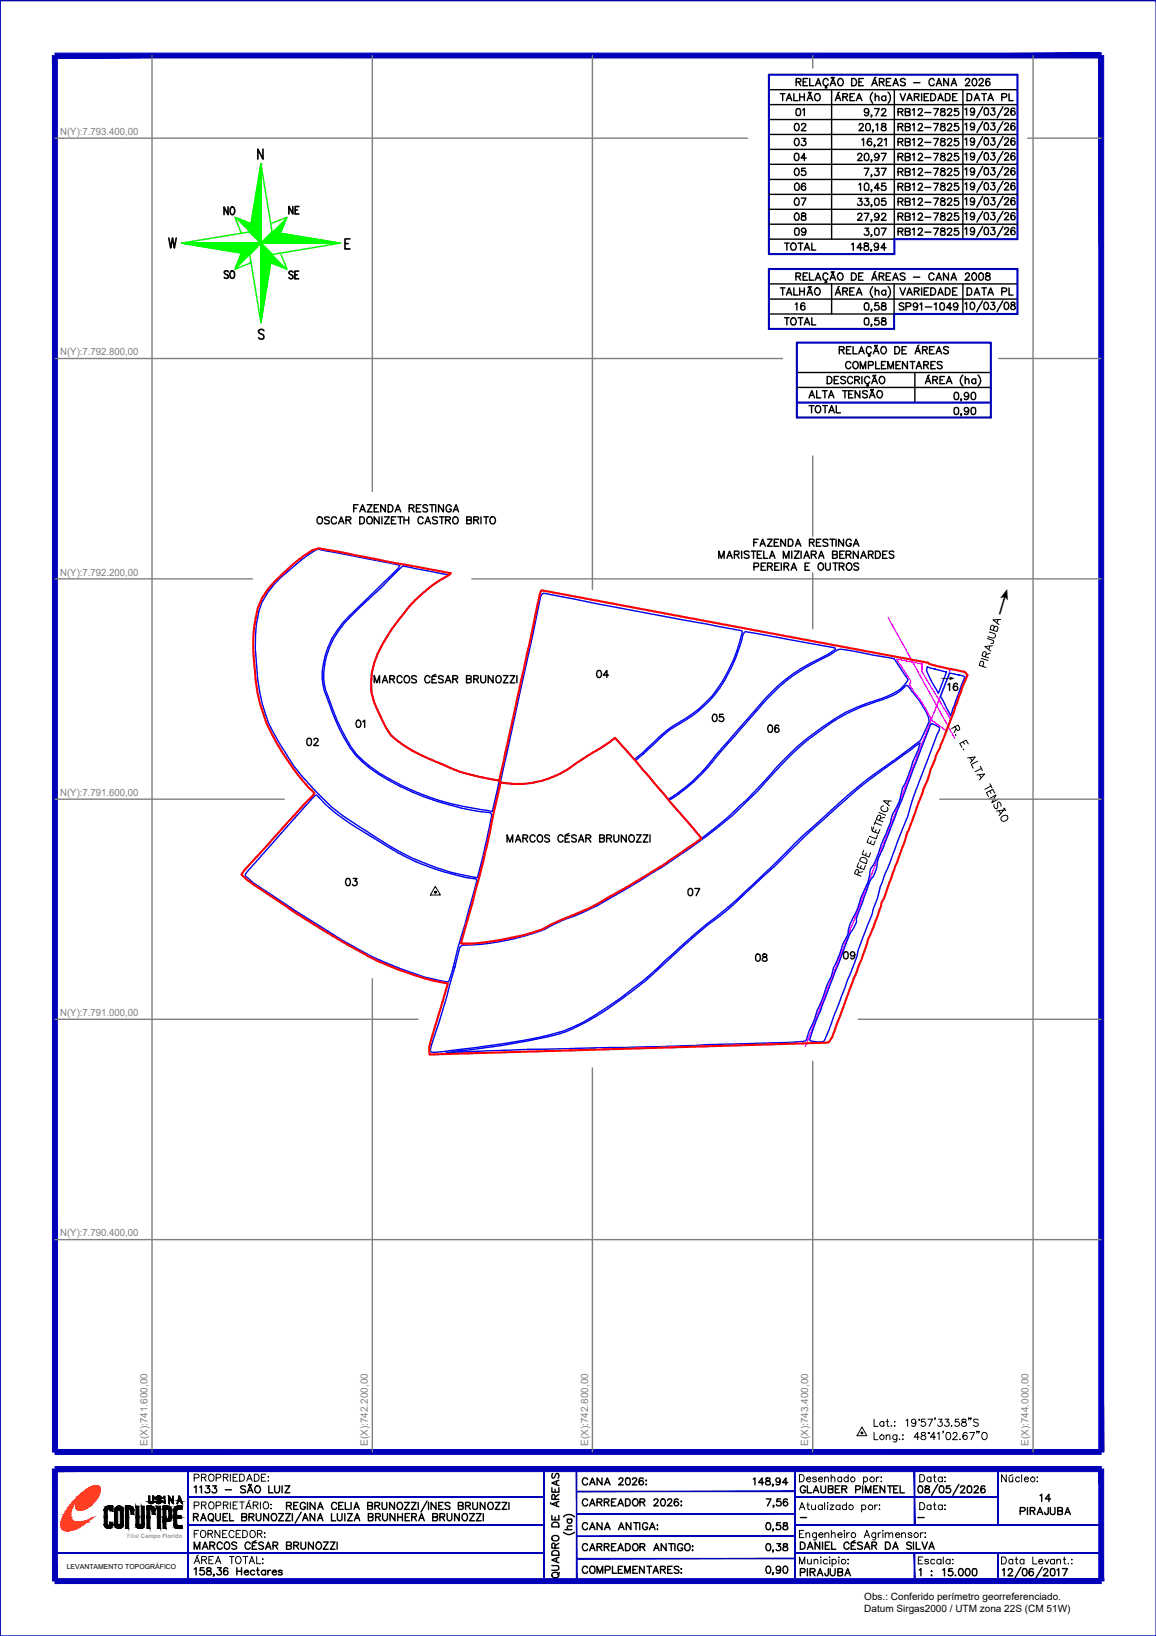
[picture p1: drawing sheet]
<svg xmlns="http://www.w3.org/2000/svg" width="210mm" height="297mm" viewBox="0 0 210 297" stroke-linecap="round" stroke-linejoin="round" font-family="sans-serif">
<defs><g id="words">
<text font-size="5.7" x="183.3" y="112.6" transform="rotate(-73 183.3 112.6)">→</text>
<g font-size="4.4">
<text x="143.2" y="22.2">01</text>
<text x="142.9" y="30.3">04</text>
<text x="39.5" y="40.2">NO</text>
<text x="51.2" y="40.2">NE</text>
<text x="142.9" y="38.5">07</text>
<text x="142.9" y="41.3">08</text>
<text x="142.9" y="44.1">09</text>
<text x="39.5" y="51.9">SO</text>
<text x="51.2" y="51.9">SE</text>
<text x="140.4" y="54.7">TALHÃO</text>
<text x="143.2" y="57.5">16</text>
<text x="155.6" y="60.3">0,58</text>
<text x="54.3" y="136.5">02</text>
<text x="63.5" y="133.3">01</text>
<text x="128.1" y="132.3">05</text>
<text x="135.8" y="175.7">08</text>
<text x="152" y="175.3">09</text>
</g>
<text font-size="4.4" fill="#f0f" x="170.7" y="126.6">16</text>
<g font-size="4">
<text x="174.3" y="19.4">DATA PL</text>
<text x="142.9" y="27.5">03</text>
<text x="161.9" y="27.5">RB12-7825</text>
<text x="142.9" y="35.6">06</text>
<text x="161.9" y="35.6">RB12-7825</text>
<text x="174.3" y="54.7">DATA PL</text>
<text x="107.2" y="124.2">04</text>
<text x="138.3" y="134.1">06</text>
<text x="61.4" y="161.9">03</text>
<text x="123.8" y="163.7">07</text>
<text x="187.7" y="273.8">14</text>
</g>
<text font-size="2.9" x="170.7" y="124.1">→</text>
<g font-size="2.6">
<text x="143.9" y="276.9">-</text>
<text x="165.5" y="276.9">-</text>
</g>
<g font-size="1.8" fill="#808080">
<text x="10.9" y="24.5">N(Y):7.793.400,00</text>
<text x="10.9" y="64.5">N(Y):7.792.800,00</text>
<text x="10.9" y="104.5">N(Y):7.792.200,00</text>
<text x="10.9" y="144.5">N(Y):7.791.600,00</text>
<text x="10.9" y="184.5">N(Y):7.791.000,00</text>
<text x="10.9" y="224.5">N(Y):7.790.400,00</text>
<text x="26.8" y="262.5" transform="rotate(-90 26.8 262.5)">E(X):741.600,00</text>
<text x="66.8" y="262.5" transform="rotate(-90 66.8 262.5)">E(X):742.200,00</text>
<text x="106.8" y="262.5" transform="rotate(-90 106.8 262.5)">E(X):742.800,00</text>
<text x="146.8" y="262.5" transform="rotate(-90 146.8 262.5)">E(X):743.400,00</text>
<text x="186.8" y="262.5" transform="rotate(-90 186.8 262.5)">E(X):744.000,00</text>
</g>
<g font-size="1.8">
<text x="156.9" y="290.4">Obs.: Conferido perímetro georreferenciado.</text>
<text x="156.9" y="292.6">Datum Sirgas2000 / UTM zona 22S (CM 51W)</text>
</g>
<text font-size="1.3" x="12.1" y="284.9">LEVANTAMENTO TOPOGRÁFICO</text>
<text font-size="1.1" fill="#989898" x="23.1" y="279.2">Filial Campo Florido</text>
</g></defs>
<!-- layer: QUADRO_DE_AREAS_CANA_2026 -->
<g fill="none" stroke="#000" stroke-width=".25">
<path d="M139.6 16.3h45.1M139.6 19h45.1M141.7 17h.8M142.1 17v1.3M142.8 18.3l.5-1.3 .5 1.3M144.1 17v1.3h.8M144.6 14.9l.7-.1 .1-.4-.8-.1v1.3M145 14.9l.4 .7M145.2 17v1.3M145.8 14.9h.5M146 17v1.3M146.6 18.3l.5-1.3 .5 1.3"/>
<path d="M146.6 14.3h-.8v1.3h.8M146.8 16.8v.1M146.8 16.8l.3 .1M147 14.3v1.3h.8M147.1 16.8h.1M147.3 16.7l-.1 .2M148.1 15.6l.5-1.3 .5 1.3M148.2 17h.1a.63 .63 0 0 1 .7 .7 .63 .63 0 0 1-.8 .5l-.3-.4v-.3zM148.3 15.1h.6M149.9 15.6l.2 .3h-.3M150.4 14.6a.48 .48 0 0 0-.6-.3 .48 .48 0 0 0-.4 .5v.3a.48 .48 0 0 0 .4 .5 .48 .48 0 0 0 .6-.3M150.7 15.6l.6-1.3 .4 1.3"/>
<path d="M150.9 15.1h.7M151 16.3v27.1M151 14.1l-.1 .1M151 14.1l.2 .1M151.2 14.1h.2M151.5 14l-.1 .2M151.7 18.3l.4-1.3 .6 1.3M151.8 17.9h.7M152.2 14.5l.3-.2a.64 .64 0 0 1 .6 .7 .64 .64 0 0 1-.7 .5l-.3-.4zM152.4 16.7l-.3 .2M153 17.6h.8v-.5l-.8-.1v1.3M153.5 17.6l.4 .7"/>
<path d="M154.3 17.6h.5M154.6 14.3a.73 .73 0 0 1 .9 .3 .73 .73 0 0 1-.2 .9l-.7 .1zM155.2 17h-.9v1.3h.9M155.5 18.3l.5-1.3 .5 1.3M155.7 17.9h.6M156 14.9h.4M156.8 14.3h-.8v1.3h.8M158.3 15.6l.5-1.3 .5 1.3M158.5 16.7a1.36 1.36 0 0 0 0 2M158.5 15.1h.6M158.8 19.7h.8l-.6 1.3M158.9 17.7l.2-.2h.4l.1 .8"/>
<path d="M158.9 17v1.3M159 14l-.2 .2M159.7 14.9l.7-.1 .1-.4-.8-.1v1.3M160.1 14.9l.4 .7M160.8 17.6a.42 .42 0 0 0-.6-.1 .42 .42 0 0 0 0 .7 .42 .42 0 0 0 .6-.1M160.8 17.4v.9M161 14.9h.5M161.2 16.7a1.36 1.36 0 0 1 0 2M161.8 14.3h-.8v1.3h.8M162.1 15.6l.5-1.3 .5 1.3M162.3 15.1h.6M162.4 16.3v27.1h-22.8"/>
<path d="M163.4 17l.5 1.3 .5-1.3M164.4 14.5a.48 .48 0 0 0-.5-.3 .48 .48 0 0 0-.4 .4l.9 .6-.1 .3-.5 .1-.3-.2M164.7 18.3l.4-1.3 .6 1.3M164.8 17.9h.7M165.7 20l.3-.3v1.3M165.9 15h1.1M166 17.6h.8v-.5l-.8-.1v1.3M166.5 17.6l.4 .7M167.3 17v1.3M167.8 17.6h.5M168.6 17h-.8v1.3h.8M169 17h.4a.66 .66 0 0 1 .5 .6 .66 .66 0 0 1-.5 .7h-.4z"/>
<path d="M169.5 19.7h.9l-.6 1.3M169.6 14.6a.48 .48 0 0 0-.5-.3 .48 .48 0 0 0-.4 .5v.3a.48 .48 0 0 0 .4 .5 .48 .48 0 0 0 .5-.3M170 15.6l.5-1.3 .5 1.3M170.2 15.1h.6M170.3 18.3l.5-1.3 .5 1.3M170.5 17.9h.6M170.9 19.8v.3l.3 .2a.36 .36 0 0 1 .4 .3 .36 .36 0 0 1-.3 .4l-.4-.1-.1-.1a.6 .6 0 0 1 .7-.7v-.3zM171.7 17h.4a.68 .68 0 0 1 .4 .6 .68 .68 0 0 1-.4 .7h-.4zM172.2 14.3v1.3l-.8-1.3v1.3M172.7 15.6l.5-1.3 .5 1.3M174 19.7h-.6l-.1 .6a.47 .47 0 0 1 .7 0 .47 .47 0 0 1-.1 .7 .47 .47 0 0 1-.7-.2M174.8 16.3v27.1"/>
<path d="M175.2 19.8l.3-.2v1.3M175.3 14.6l.3-.3 .4 .1 .1 .2-.2 .4-.6 .6h.8M176.7 14.3a.37 .37 0 0 1 .6 .2 .62 .62 0 0 1 .1 .7 .62 .62 0 0 1-.7 .3 .92 .92 0 0 1 0-1.2zM177.8 14.6v-.2l.3-.1h.2l.2 .2-.1 .5-.7 .6h.9M178.4 19.4l-1 2M178.9 19.7h.4l.2 .5a.53 .53 0 0 1-.5 .7 .87 .87 0 0 1-.1-1.2zM179.7 14.5v-.2a.4 .4 0 0 0-.7 .2v.9a.41 .41 0 0 0 .7 .1 .41 .41 0 0 0-.1-.7 .41 .41 0 0 0-.6 .3M180 19.6h.6l-.3 .5a.42 .42 0 0 1 .3 .7 .42 .42 0 0 1-.7-.2M182.1 19.4l-1 2M182.4 19.9a.36 .36 0 0 1 .4-.3 .36 .36 0 0 1 .3 .4l-.7 .9h.8M184.3 19.8l-.4-.2a.69 .69 0 0 0-.4 .7 .69 .69 0 0 0 .5 .6 .39 .39 0 0 0 .3-.4 .39 .39 0 0 0-.3-.4 .39 .39 0 0 0-.4 .4M139.6 21.7h45.1"/>
<path d="M139.6 24.4h45.1M139.6 27.1h45.1M139.6 29.8h45.1M139.6 32.6h45.1M139.6 35.3h45.1M139.6 38h45.1M155.7 28.2l.3-.4 .4 .2 .1 .2-.8 1h.8M155.7 39l.3-.3 .4 .1 .1 .1a1.67 1.67 0 0 1-.8 1.1h.8M155.8 36h.7l-.4 .5a.43 .43 0 0 1 .5 .4 .43 .43 0 0 1-.4 .4 .43 .43 0 0 1-.5-.3M156 33.5l.3-.2v1.3M156 22.7l.1-.2 .4-.1 .3 .4-.8 .9h.8M156.5 25.4l.3-.3v1.3"/>
<path d="M156.9 30.6h.9l-.6 1.3M156.9 38.7h.9l-.6 1.3M157.1 36h.6l-.3 .5a.43 .43 0 0 1 .4 .4 .43 .43 0 0 1-.4 .4 .43 .43 0 0 1-.5-.3M157.1 27.9a.4 .4 0 0 1 .6 .2l.1 .3a.55 .55 0 0 1-.5 .8 .83 .83 0 0 1-.2-1.3zM157.1 33.3a.4 .4 0 0 1 .6 .2l.1 .4a.53 .53 0 0 1-.5 .7 .69 .69 0 0 1-.3-1.1zM157.4 22.5a.45 .45 0 0 1 .6 .2v.3a.55 .55 0 0 1-.4 .7 .87 .87 0 0 1-.2-1.2zM157.7 20.1a.41 .41 0 0 1-.6 .3 .41 .41 0 0 1-.1-.6 .41 .41 0 0 1 .7 .1v.2a.61 .61 0 0 1-.5 .9l-.2-.2M158.2 25.3v-.1a.37 .37 0 0 0-.6 .2 .66 .66 0 0 0 .3 1 .41 .41 0 0 0 .4-.4 .41 .41 0 0 0-.4-.4 .41 .41 0 0 0-.4 .4M158.3 20.9h-.1h.1l-.1 .3M158.3 29.1h-.1h.1l-.1 .3M158.3 31.8h-.1h.1l-.1 .3M158.3 34.5h-.1h.1l-.1 .3"/>
<path d="M158.3 37.2h-.1h.1l-.1 .3M158.3 39.9h-.1h.1l-.1 .3M158.5 23.7h-.1h.1l-.1 .3M158.8 26.4h-.1h.1l-.1 .3M158.9 30.6h.7l-.4 .5a.43 .43 0 0 1 .4 .4 .43 .43 0 0 1-.3 .4 .43 .43 0 0 1-.5-.3M159 36.1h.5l.1 .5a.53 .53 0 0 1-.4 .7 .69 .69 0 0 1-.4-1.1zM159 22.7l.3-.3v1.3M159.4 25.4l.2-.3 .5 .2v.3l-.8 .8h.9M159.6 28.3a.4 .4 0 0 1-.5 .4 .4 .4 0 0 1-.2-.6 .4 .4 0 0 1 .6 0 .69 .69 0 0 1-.4 1.1l-.3-.2M159.6 39.1a.41 .41 0 0 1-.5 .4 .41 .41 0 0 1-.3-.5 .41 .41 0 0 1 .6-.2 .65 .65 0 0 1 .2 .7 .65 .65 0 0 1-.7 .4l-.1-.1M159.7 34.1h-.9l.6-.8v1.3M160 27.8h.9l-.6 1.4"/>
<path d="M160 30.6h.9l-.6 1.3M160.1 20l.1-.2 .4-.1 .2 .1v.3l-.8 .9h.9M160.1 39l.2-.3 .4 .1 .1 .1-.1 .5-.7 .6h.9M160.1 22.5v.3l.8 .5a.45 .45 0 0 1-.4 .4 .45 .45 0 0 1-.5-.4l.8-.6v-.2zM160.8 33.3h-.7v.6a.46 .46 0 0 1 .7 0 .46 .46 0 0 1-.1 .7 .46 .46 0 0 1-.7-.3M160.8 36h-.7v.6a.46 .46 0 0 1 .7 0 .46 .46 0 0 1-.1 .7 .46 .46 0 0 1-.7-.3M163.1 20.3h.7l.2-.3-.2-.2-.7-.1v1.3M163.1 23h.7l.2-.3-.2-.2-.7-.1v1.3M163.1 28.5h.6l.3-.4-.2-.2-.7-.1v1.4M163.1 31.2h.6l.3-.4-.3-.2h-.6v1.3M163.1 36.6h.7l.2-.4-.3-.2h-.6v1.3M163.1 39.3h.7l.2-.4-.3-.2h-.6v1.3"/>
<path d="M163.5 20.3l.5 .7M163.5 28.5l.5 .7M163.5 36.6l.5 .7M163.5 39.3l.5 .7M164.4 20.3h.7l.2-.3-.2-.2-.7-.1v1.3l.7-.1 .2-.3-.4-.3M164.4 23h.7l.2-.3-.2-.2-.7-.1v1.3l.8-.1 .1-.3-.4-.3M164.4 28.5l.7-.1 .2-.3-.2-.2-.7-.1v1.4l.8-.2 .1-.3-.4-.2M164.4 31.2l.7-.1 .2-.3-.4-.2h-.5v1.3l.8-.2 .1-.3-.2-.2h-.2M164.4 36.6h.7l.2-.4-.4-.2h-.5v1.3l.7-.1 .2-.3-.2-.3h-.2M164.4 39.3h.7l.2-.4-.4-.2h-.5v1.3l.7-.1 .2-.3-.4-.3M165.7 22.7l.3-.3v1.3M165.7 28.1l.3-.3v1.4"/>
<path d="M165.7 30.8l.3-.2v1.3M165.7 36.2l.3-.2v1.3M165.7 38.9l.3-.2v1.3M166.8 20a.36 .36 0 0 1 .3-.3 .36 .36 0 0 1 .4 .4l-.2 .3-.6 .6h.9M166.8 22.7a.37 .37 0 0 1 .5-.2 .37 .37 0 0 1 0 .6l-.6 .6h.9M166.8 28.1a.37 .37 0 0 1 .5-.2 .37 .37 0 0 1 0 .6l-.6 .7h.9M166.8 30.8a.37 .37 0 0 1 .5-.2 .37 .37 0 0 1 0 .6l-.6 .7h.9M166.8 36.3a.37 .37 0 0 1 .5-.3 .37 .37 0 0 1 0 .6l-.6 .7h.9M166.8 39a.36 .36 0 0 1 .4-.3 .36 .36 0 0 1 .2 .5l-.7 .8h.9M167.9 20.4h1.1M167.9 39.4h1.1M169.5 22.4h.9l-.6 1.3"/>
<path d="M169.5 27.8h.9l-.6 1.4M169.5 30.6h.9l-.6 1.3M169.5 36h.9l-.6 1.3M169.5 38.7h.9l-.6 1.3M170.9 22.5a.27 .27 0 0 0-.1 .2 .27 .27 0 0 0 .2 .2 .43 .43 0 0 1 .6 .3 .43 .43 0 0 1-.3 .5h-.2a.43 .43 0 0 1-.3-.5 .43 .43 0 0 1 .6-.3 .27 .27 0 0 0 .2-.2 .27 .27 0 0 0-.1-.2zM170.9 27.9a.27 .27 0 0 0-.1 .3 .27 .27 0 0 0 .2 .1l.2 .1a.42 .42 0 0 1 .4 .6l-.5 .2-.3-.3a.65 .65 0 0 1 .7-.6v-.4zM170.9 30.6v.4l.3 .1a.42 .42 0 0 1 .4 .6l-.5 .2-.3-.3a.65 .65 0 0 1 .7-.6l.1-.2a.44 .44 0 0 0-.7-.2zM170.9 36.1l-.1 .2 .4 .3a.36 .36 0 0 1 .4 .3 .36 .36 0 0 1-.3 .4l-.4-.1-.1-.2a.6 .6 0 0 1 .7-.6l.1-.2a.44 .44 0 0 0-.7-.1zM170.9 38.8v.3l.3 .2a.36 .36 0 0 1 .4 .3 .36 .36 0 0 1-.3 .4l-.4-.1-.1-.2a.6 .6 0 0 1 .7-.6l.1-.2a.44 .44 0 0 0-.7-.1zM172 20l.3-.3 .5 .1-.2 .6-.6 .6h.8M172 22.7l.3-.3 .5 .1v.4l-.8 .8h.8M172 28.1l.3-.3 .5 .2v.3l-.8 .9h.8"/>
<path d="M172 30.8l.3-.2 .5 .1v.4l-.8 .8h.8M172 36.3l.3-.3 .5 .1v.4l-.8 .8h.8M172 39l.3-.3 .5 .1v.3l-.2 .3-.6 .6h.8M174 22.4h-.6l-.1 .6a.47 .47 0 0 1 .7 0 .47 .47 0 0 1-.1 .7 .47 .47 0 0 1-.7-.2M174 27.8h-.6l-.1 .6a.47 .47 0 0 1 .7 0 .47 .47 0 0 1-.1 .7 .47 .47 0 0 1-.7-.2M174 30.6h-.6l-.1 .5a.47 .47 0 0 1 .7 0 .47 .47 0 0 1-.1 .7 .47 .47 0 0 1-.7-.2M174 36h-.6l-.1 .6a.46 .46 0 0 1 .7 0 .46 .46 0 0 1-.1 .7 .46 .46 0 0 1-.7-.3M174 38.7h-.6l-.1 .6a.46 .46 0 0 1 .7 0 .46 .46 0 0 1-.1 .7 .46 .46 0 0 1-.7-.3M175.2 22.6l.3-.3v1.3M175.2 28l.3-.2v1.3M175.2 30.7l.3-.2v1.3M175.2 36.1l.3-.2v1.3"/>
<path d="M175.2 38.8l.3-.2v1.3M177 20.1a.39 .39 0 0 1-.6 .2 .39 .39 0 0 1-.1-.6 .39 .39 0 0 1 .6 .1l.1 .3a.59 .59 0 0 1-.5 .8l-.3-.2M177 22.8a.39 .39 0 0 1-.6 .2 .39 .39 0 0 1-.1-.6 .39 .39 0 0 1 .6 .1v.9l-.3 .2-.4-.2M177 25.5a.39 .39 0 0 1-.6 .2 .39 .39 0 0 1-.1-.6 .39 .39 0 0 1 .6 .1l.1 .3a.61 .61 0 0 1-.5 .9l-.3-.3M177 28.2a.39 .39 0 0 1-.6 .3 .39 .39 0 0 1-.1-.7 .39 .39 0 0 1 .6 .1l.1 .3a.61 .61 0 0 1-.5 .9l-.3-.2M177 30.9a.39 .39 0 0 1-.6 .3 .39 .39 0 0 1-.1-.6 .39 .39 0 0 1 .6 0l.1 .3a.61 .61 0 0 1-.5 .9l-.3-.2M177 33.6a.38 .38 0 0 1-.6 .3 .38 .38 0 0 1-.1-.6 .38 .38 0 0 1 .6 .1l.1 .2a.61 .61 0 0 1-.5 .9l-.3-.2M177 36.4a.39 .39 0 0 1-.6 .2 .39 .39 0 0 1-.1-.6 .39 .39 0 0 1 .6 .1l.1 .3a.59 .59 0 0 1-.5 .8l-.3-.2M177 39.1a.39 .39 0 0 1-.6 .2 .39 .39 0 0 1-.1-.6 .39 .39 0 0 1 .6 .1l.1 .3a.59 .59 0 0 1-.5 .8l-.3-.2M178.4 22.1l-1 2M178.4 24.8l-1 2M178.4 27.5l-1 2"/>
<path d="M178.4 30.2l-1 2M178.4 32.9l-1 2M178.4 35.6l-1 2M178.4 38.4l-1 1.9M178.9 22.4a.42 .42 0 0 1 .6 .2v.8l-.2 .2h-.4l-.2-.5zM178.9 25.1a.42 .42 0 0 1 .6 .2v.3a.59 .59 0 0 1-.3 .8h-.2a.93 .93 0 0 1-.1-1.3zM178.9 27.8a.42 .42 0 0 1 .6 .2v.3a.59 .59 0 0 1-.3 .8h-.2a.93 .93 0 0 1-.1-1.3zM178.9 30.6a.37 .37 0 0 1 .6 .1v.3a.55 .55 0 0 1-.5 .8 .87 .87 0 0 1-.1-1.2zM178.9 33.3a.37 .37 0 0 1 .6 .1v.3a.55 .55 0 0 1-.5 .8 .87 .87 0 0 1-.1-1.2zM178.9 36a.37 .37 0 0 1 .6 .1v.3a.55 .55 0 0 1-.5 .8 .87 .87 0 0 1-.1-1.2zM178.9 38.7a.37 .37 0 0 1 .6 .1v.4a.53 .53 0 0 1-.5 .7 .87 .87 0 0 1-.1-1.2zM180 22.3h.6l-.3 .5a.43 .43 0 0 1 .3 .7 .43 .43 0 0 1-.7-.1"/>
<path d="M180 25h.6l-.3 .6a.41 .41 0 0 1 .3 .6 .41 .41 0 0 1-.7-.1M180 27.8h.6l-.3 .5a.41 .41 0 0 1 .3 .6 .41 .41 0 0 1-.7-.1M180 30.5h.6l-.3 .5a.41 .41 0 0 1 .3 .6 .41 .41 0 0 1-.7-.1M180 33.2h.6l-.3 .5a.41 .41 0 0 1 .3 .6 .41 .41 0 0 1-.7-.1M180 35.9h.6l-.3 .5a.42 .42 0 0 1 .3 .7 .42 .42 0 0 1-.7-.2M180 38.6h.6l-.3 .5a.42 .42 0 0 1 .3 .7 .42 .42 0 0 1-.7-.1M182.1 22.1l-1 2M182.1 24.8l-1 2M182.1 27.5l-1 2M182.1 30.2l-1 2M182.1 32.9l-1 2M182.1 35.6l-1 2"/>
<path d="M182.1 38.4l-1 1.9M182.4 22.6a.36 .36 0 0 1 .4-.3 .36 .36 0 0 1 .3 .4l-.7 .9h.8M182.4 25.3a.37 .37 0 0 1 .6-.2 .37 .37 0 0 1 0 .6l-.6 .7h.8M182.4 28.1a.37 .37 0 0 1 .6-.3 .37 .37 0 0 1 0 .6l-.6 .7h.8M182.4 30.8a.37 .37 0 0 1 .6-.3 .37 .37 0 0 1 0 .6l-.6 .7h.8M182.4 33.5a.37 .37 0 0 1 .6-.3 .37 .37 0 0 1 0 .7l-.6 .6h.8M182.4 36.2a.37 .37 0 0 1 .6-.3 .37 .37 0 0 1 0 .7l-.6 .6h.8M182.4 38.9a.37 .37 0 0 1 .6-.3 .37 .37 0 0 1 0 .7l-.6 .6h.8M184.3 22.5l-.1-.1a.42 .42 0 0 0-.6 .2v.8a.39 .39 0 0 0 .6 .1 .39 .39 0 0 0-.1-.6 .39 .39 0 0 0-.5 .3M184.3 25.2l-.1-.1a.42 .42 0 0 0-.6 .2v.3a.52 .52 0 0 0 .4 .8 .4 .4 0 0 0 .4-.4 .4 .4 0 0 0-.4-.4 .4 .4 0 0 0-.4 .3M184.3 27.9l-.1-.1a.42 .42 0 0 0-.6 .2v.3a.52 .52 0 0 0 .4 .8 .4 .4 0 0 0 .4-.4 .4 .4 0 0 0-.4-.4 .4 .4 0 0 0-.4 .3M184.3 30.6h-.1a.37 .37 0 0 0-.6 .1v.7a.39 .39 0 0 0 .5 .3 .39 .39 0 0 0 .1-.6 .39 .39 0 0 0-.6 0v.3"/>
<path d="M184.3 33.4a.34 .34 0 0 0-.6-.1l-.1 .8a.39 .39 0 0 0 .5 .3 .39 .39 0 0 0 .1-.6 .39 .39 0 0 0-.6 .1v.2M184.3 36.1a.34 .34 0 0 0-.6-.1l-.1 .4v.6a.39 .39 0 0 0 .6 .1 .39 .39 0 0 0-.1-.6 .39 .39 0 0 0-.5 .3M184.3 38.8a.34 .34 0 0 0-.6-.1l-.1 .5v.5a.39 .39 0 0 0 .6 .1 .39 .39 0 0 0-.1-.6 .39 .39 0 0 0-.5 .3M139.6 40.7h45.1M154.6 44.4l.3-.3v1.4M156.5 45h-.9l.7-.9v1.4M157 44.2l-.1 .2 .2 .2a.48 .48 0 0 1 .5 .2 .48 .48 0 0 1 .1 .5l-.5 .2-.3-.3a.46 .46 0 0 1 .6-.6 .27 .27 0 0 0 .2-.1 .27 .27 0 0 0-.1-.3zM157.1 41.4h.6l-.3 .5a.44 .44 0 0 1 .3 .7 .44 .44 0 0 1-.8-.1M158.2 45.4h-.1h.1l-.1 .3M158.3 42.7h-.1h.1l-.1 .3M159 41.5a.45 .45 0 0 1 .6 .2v.8l-.1 .2h-.5l-.2-.6zM159.5 44.6a.41 .41 0 0 1-.6 .3 .41 .41 0 0 1-.1-.7 .41 .41 0 0 1 .7 .1v.3a.61 .61 0 0 1-.5 .9l-.2-.3"/>
<path d="M160 41.4h.9l-.6 1.3M160.9 45h-.9l.6-.9v1.4M163.1 42h.7l.2-.4-.3-.2h-.6v1.3M163.5 42l.5 .7M164.4 42h.7l.2-.4-.2-.1-.7-.1v1.3h.7l.2-.4-.4-.3M165.7 41.6l.3-.2v1.3M166.8 41.7a.36 .36 0 0 1 .3-.3 .36 .36 0 0 1 .4 .4l-.2 .3-.6 .6h.9M167.9 42.1h1.1M169.5 41.4h.9l-.6 1.3M170.9 41.5v.4l.3 .1a.36 .36 0 0 1 .4 .3 .36 .36 0 0 1-.3 .4h-.4l-.1-.3a.6 .6 0 0 1 .7-.5v-.4zM172 41.7l.3-.3 .5 .1v.3l-.2 .3-.6 .6h.8M174 41.4h-.6l-.1 .6a.46 .46 0 0 1 .7 0 .46 .46 0 0 1-.1 .7 .46 .46 0 0 1-.7-.3"/>
<path d="M175.2 41.6l.3-.3v1.3M177 41.8a.39 .39 0 0 1-.6 .2 .39 .39 0 0 1-.1-.6 .39 .39 0 0 1 .6 .1l.1 .3a.59 .59 0 0 1-.5 .8l-.3-.2M178.4 41.1l-1 1.9M178.9 41.4a.37 .37 0 0 1 .6 .2v.3a.53 .53 0 0 1-.5 .7 .87 .87 0 0 1-.1-1.2zM180 41.3h.6l-.3 .5a.42 .42 0 0 1 .3 .7 .42 .42 0 0 1-.7-.1M182.1 41.1l-1 1.9M182.4 41.6a.36 .36 0 0 1 .5-.3 .36 .36 0 0 1 .2 .5l-.7 .8h.8M184.3 41.5a.34 .34 0 0 0-.6-.1l-.1 .5v.5a.39 .39 0 0 0 .6 .1 .39 .39 0 0 0-.1-.6 .39 .39 0 0 0-.5 .3"/>
</g>
<!-- layer: REDE_DE_LUZ -->
<g fill="none" stroke="#f0f" stroke-width=".25">
<path d="M161.3 112.1l.5 1M161.8 113.2l.1 .2M162 113.5l.5 .9M162.6 114.5v.2M162.7 114.8l.5 .9M163.3 115.8l.1 .2M163.4 119.8l-.6-.1 .4 .5M163.4 116.1l.6 .9M163.6 119.8h.1M163.9 119.9l1 .2M164 117.2l.1 .1M164.2 117.4l.5 .9"/>
<path d="M164.8 118.5v.1M164.9 118.7l.5 .9M165.5 119.8l.1 .1M163.2 120.4l.1 .1M163.4 120.6l.6 .9M164 121.6l.2 .2M164.3 121.9l.5 .9M164.9 122.9l.1 .1M165.1 123.2l.3 .5-.3 .7 .6 .8M165.1 120.1h.1M165.4 120.2l1 .1M165.6 139.9l-.4 .9"/>
<path d="M165.7 120l.4 .9M165.7 139.6l-.1 .1M165.8 125.3l.1 .2M166 125.6l.6 .8M166.1 138.5l-.4 .9M166.2 138.2v.1M166.2 121.1l.1 .1M166.4 121.4l.4 .8M166.5 120.4h.2M166.6 137.1l-.3 .9M166.7 126.6l.1 .1M166.8 136.8l-.1 .1"/>
<path d="M166.8 120.4l.6 .2v1.3l.5 .9M166.9 126.8l1 1.6M166.9 122.4l.1 .1M167.1 122.7l.5 .9M167.2 135.7l-.4 .9M167.3 135.4l-.1 .1M167.6 123.7l.1 .2M167.7 134.3l-.4 .9M167.8 134v.1M167.8 124l.5 .9M168 128.5l.1 .1M168 123l.1 .1"/>
<path d="M168.1 128.8l.5 .9M168.2 123.3l.5 .8M168.2 132.9l-.3 .9M168.4 132.6l-.1 .1M168.4 125v.2M168.5 125.3l.5 .9M168.7 129.8l.1 .1M168.8 131.5l-.4 .9M168.8 124.3l.1 .1M168.9 130.1l.3 .7 .6 .4M168.9 131.1v.2M169 124.6l.5 .8"/>
<path d="M169.1 126.4l.1 .1M169.3 130.1l-.3 .9M169.5 129.7l-.1 .2M169.9 128.7l-.4 .9M169.9 131.3l.1 .1M170 128.3l-.1 .2M170 128l.5 .8M170.1 131.5l.8 .6M170.4 127.3l-.3 .9M170.6 129v.1M170.7 129.3l.5 .8M171.1 128.1l.1 .2"/>
<path d="M171.1 132.2h.1M171.3 130.3l.1 .1M171.3 128.4l.5 .9M171.4 132.4l.4 .3 .4-.8 .4 .8M171.4 130.6l.5 .8M171.9 129.4l.1 .2M172 131.6l.1 .1M172.1 129.7l.5 .9-.3 .8M172.3 131.6l-.1 .1M172.6 121.4l-.4 1.2M172.7 132.9l.1 .1M172.9 133.2l.5 .9"/>
<path d="M158 159.5l-.4 .9M158.1 159.2v.1M158.5 158.1l-.3 .9M158.7 157.8l-.1 .1M159.1 156.7l-.4 .9M159.2 156.4l-.1 .1M159.6 155.3l-.3 .9M159.7 155v.1M160.1 153.9l-.3 .9M160.3 153.5l-.1 .2M160.7 152.5l-.3 .9M160.8 152.1l-.1 .2"/>
<path d="M161.2 151.1l-.3 .9M161.4 150.7l-.1 .2M161.8 149.7l-.4 .9M161.9 149.3l-.1 .2M162.3 148.3l-.3 .9M162.4 147.9v.2M162.9 146.9l-.4 .9M163 146.5l-.1 .2M163.4 145.4l-.4 1M163.5 145.1l-.1 .2M163.9 144l-.3 1M164 143.7v.2"/>
<path d="M164.5 142.6l-.4 1M164.6 142.4l-.1 .1M165 141.3l-.4 .9M165.1 141v.1M150.5 179.1l-.4 .9M150.6 178.8l-.1 .1M151 177.7l-.4 .9M151.1 177.3l-.1 .2M151.6 176.3l-.4 .9M154.2 169.2l-.3 1M154.3 168.9v.2M154.8 167.8l-.4 1"/>
<path d="M154.9 167.5l-.1 .2M155.3 166.4l-.4 1M155.4 166.1v.2M155.8 165l-.3 1M156 164.7l-.1 .2M156.4 163.6l-.4 1M156.5 163.4v.1M156.9 162.2l-.4 1M157.1 162l-.1 .1M157.5 160.9l-.4 .9M157.6 160.6l-.1 .1M146.7 188.8l-.5 1.2"/>
<path d="M146.8 188.5l-.1 .2M147.2 187.4l-.3 1M147.3 187.1v.2M147.7 186l-.3 1M147.9 185.7l-.1 .2M148.3 184.6l-.3 1M148.4 184.3v.2M148.8 183.2l-.3 1M149 183l-.1 .1M149.4 181.8l-.4 1M149.5 181.6l-.1 .1M149.9 180.5l-.3 .9"/>
<path d="M150 180.2v.1"/>
</g>
<!-- layer: 0114001133016 -->
<path d="M168.4 121.1l3.5 .9-1.5 3.9-1.3-2.3-.9-1.9zM172.4 122.2l2.8 .7-2.2 5.9-.4 1.2-1.8-3.6z" fill="none" stroke="#00f" stroke-width=".25"/>
<!-- layer: TEXTO CONFRONTANTES -->
<g fill="none" stroke="#000" stroke-width=".25">
<path d="M57.7 94l.3-.2a.62 .62 0 0 1 .6 .7 .62 .62 0 0 1-.8 .6l-.2-.5zM59.8 94l-.3-.2-.6 .2 .1 .3 .7 .3v.5h-.5l-.3-.2M61.1 94.1a.48 .48 0 0 0-.5-.3 .48 .48 0 0 0-.4 .5v.3a.48 .48 0 0 0 .4 .5 .48 .48 0 0 0 .5-.3M61.5 95.1l.5-1.3 .4 1.3M61.6 94.7h.7M62.8 94.4h.8l.1-.3-.1-.2-.8-.1v1.3M63.2 94.4l.5 .7M64.2 92.3h.5M65 91.6h-.8v1.3M65.3 92.9l.5-1.3 .5 1.3M65.3 93.8h.4a.68 .68 0 0 1 .5 .7 .68 .68 0 0 1-.5 .6h-.4zM65.5 92.5h.6"/>
<path d="M66.7 91.6h.9l-.9 1.3h.9M66.7 94l.3-.2a.63 .63 0 0 1 .6 .7 .63 .63 0 0 1-.8 .6l-.2-.5zM67.9 92.3h.5M68.7 91.6h-.8v1.3h.8M68.8 93.8v1.3l-.9-1.3v1.3M69.3 93.8v1.3M69.8 93.8h.9l-.9 1.3h.9M70 91.6v1.3l-.9-1.3v1.3M70.5 91.6h.4a.71 .71 0 0 1 .4 .7 .71 .71 0 0 1-.4 .6h-.4zM71.1 94.4h.4M71.8 92.9l.5-1.3 .5 1.3M71.9 93.8h-.8v1.3h.8"/>
<path d="M72 92.5h.6M72.2 93.8h.9M72.7 93.8v1.3M73.4 94.4h.8M73.4 93.8v1.3M74.2 93.8v1.3M74.3 92.3l.8-.1 .1-.3-.4-.3h-.5v1.3M74.8 92.3l.4 .6M75.6 92.3h.5M76.4 91.6h-.8v1.3h.8M76.8 94.1a.48 .48 0 0 0-.5-.3 .48 .48 0 0 0-.4 .5v.3a.48 .48 0 0 0 .4 .5 .48 .48 0 0 0 .5-.3M77.2 95.1l.5-1.3 .5 1.3"/>
<path d="M77.4 94.7h.6M77.6 91.8a.46 .46 0 0 0-.4-.2 .46 .46 0 0 0-.4 .4l.8 .6v.2l-.3 .1-.5-.1M78 91.6h.9M78.4 91.6v1.3M79.1 91.6v1.3M79.4 94l-.3-.2-.6 .2 .2 .3 .7 .4v.2l-.3 .2-.6-.2M79.8 93.8h.8M80.2 93.8v1.3M80.5 91.6v1.3l-.9-1.3v1.3M80.9 94.4h.8l.1-.3-.1-.2-.8-.1v1.3M81.3 94.4l.5 .7M81.9 92a.48 .48 0 0 0-.5-.4 .48 .48 0 0 0-.4 .5 .53 .53 0 0 0 .2 .8 .53 .53 0 0 0 .7-.2v-.3h-.3"/>
<path d="M82.3 92.9l.5-1.3 .5 1.3M82.3 94l.3-.2a.62 .62 0 0 1 .6 .7 .62 .62 0 0 1-.7 .6l-.3-.5zM82.5 92.5h.6M84.8 94.4h.7l.1-.5-.8-.1v1.3l.8-.1v-.4l-.3-.2M86 94.4h.8l.1-.3-.3-.3h-.6v1.3M86.5 94.4l.4 .7M87.3 93.8v1.3M87.8 93.8h.9M88.3 93.8v1.3M89.1 94l.2-.2a.63 .63 0 0 1 .7 .7 .63 .63 0 0 1-.8 .6l-.3-.5zM136.9 98.5h.5M137.7 97.9h-.8v1.3"/>
<path d="M138 99.2l.5-1.3 .5 1.3M138.2 98.7h.6M139.4 97.9h.8l-.8 1.3h.8M140.6 98.5h.5M141.4 97.9h-.8v1.3h.8M142.6 97.9v1.3l-.8-1.3v1.3M143.1 97.9h.5a.68 .68 0 0 1 .4 .6 .68 .68 0 0 1-.4 .7h-.5zM144.4 99.2l.5-1.3 .5 1.3M144.6 98.7h.6M147 98.5h.7l.1-.5-.8-.1v1.3M147.4 98.5l.4 .7M148.3 98.5h.5"/>
<path d="M149.1 97.9h-.8v1.3h.8M150.3 98.1l-.3-.2-.6 .2 .2 .3 .6 .2 .1 .2v.2l-.3 .2-.6-.2M150.7 97.9h.9M151.1 97.9v1.3M151.8 97.9v1.3M153.2 97.9v1.3l-.9-1.3v1.3M154.6 98.2a.48 .48 0 0 0-.6-.3 .48 .48 0 0 0-.4 .5v.3a.47 .47 0 0 0 .5 .5 .47 .47 0 0 0 .5-.5h-.3M154.9 99.2l.5-1.3 .6 1.3M155.2 98.7h.5M130.5 101.4v-1.3l.5 1.3 .5-1.3v1.3M132 101.4l.5-1.3 .5 1.3M132.2 100.9h.6"/>
<path d="M133.3 100.7l.9-.1v-.4l-.9-.1v1.3M133.8 100.7l.4 .7M134.7 100.1v1.3M136 100.2l-.3-.1-.6 .1 .2 .4 .6 .2 .1 .2a.48 .48 0 0 1-.4 .4 .48 .48 0 0 1-.5-.2M136.4 100.1h.8M136.8 100.1v1.3M136.9 102.9h.8v-.6l-.8-.1v1.3M137.5 100.7h.5M138.2 102.9h.5M138.3 100.1h-.8v1.3h.8M138.7 100.1v1.3h.7M139 102.2h-.8v1.3h.8"/>
<path d="M139.4 102.9h.6l.3-.4-.3-.3h-.6v1.3M139.7 101.4l.5-1.3 .5 1.3M139.8 102.9l.5 .6M139.9 100.9h.6M140.7 102.9h.5M141.5 102.2h-.8v1.3h.8M141.9 102.2v1.3M142.2 101.4v-1.3l.5 1.3 .6-1.3v1.3M142.4 102.9l.8-.2v-.4l-.8-.1v1.3M142.8 102.9l.4 .6M143.6 103.5l.5-1.3 .6 1.3M143.8 100.1v1.3"/>
<path d="M143.8 103.1h.6M144.2 100.1h.9l-.9 1.3h.9M145.5 100.1v1.3M146 101.4l.5-1.3 .5 1.3M146.2 100.9h.6M146.2 102.9h.5M147 102.2h-.8v1.3h.8M147.3 100.7h.6l.3-.4-.1-.2h-.8v1.3M147.8 100.7l.4 .7M148.6 101.4l.5-1.3 .5 1.3M148.7 102.4a.59 .59 0 0 1 .8 .1 .59 .59 0 0 1-.1 .8 .46 .46 0 0 1-.5 .2 .46 .46 0 0 1-.4-.5zM148.8 100.9h.6"/>
<path d="M149.9 102.2v1.1a.43 .43 0 0 0 .5 .2 .43 .43 0 0 0 .3-.3v-1M151.2 100.7l.7-.1v-.5h-.7v1.3l.8-.2v-.4l-.3-.1M151.3 102.2h.8M151.7 102.2v1.3M152.4 102.9l.8-.2v-.4l-.8-.1v1.3M152.5 100.7h.5M152.8 102.9l.4 .6M153.3 100.1h-.8v1.3h.8M153.6 100.7h.6l.3-.4-.1-.2h-.8v1.3M153.8 102.4a.6 .6 0 0 1 .8 .1 .6 .6 0 0 1 0 .8 .6 .6 0 0 1-.9-.1 .6 .6 0 0 1 .1-.8zM154.1 100.7l.4 .7M155.8 100.1v1.3l-.9-1.3v1.3"/>
<path d="M155.9 102.4a.53 .53 0 0 0-.9 .1l.2 .2 .6 .3 .1 .3a.54 .54 0 0 1-.9 0M156.3 101.4l.5-1.3 .5 1.3M156.5 100.9h.6M157.7 100.7l.8-.1v-.4l-.8-.1v1.3M158.1 100.7l.4 .7M159 100.1h.4a.69 .69 0 0 1 .5 .6 .69 .69 0 0 1-.5 .7h-.4zM160.3 100.7h.5M161.1 100.1h-.8v1.3h.8M162.3 100.2l-.3-.1-.5 .1 .1 .4 .7 .3v.3a.51 .51 0 0 1-.8 0M67.9 124v-1.3l.5 1.3 .5-1.3v1.3M69.4 124l.5-1.3 .5 1.3M69.6 123.6h.6"/>
<path d="M70.8 123.3h.7l.1-.5-.8-.1v1.3M71.2 123.3l.4 .7M73 123a.45 .45 0 0 0-.5-.3 .45 .45 0 0 0-.4 .5 .53 .53 0 0 0 .1 .7 .53 .53 0 0 0 .7-.1l.1-.1M73.5 122.9a.6 .6 0 0 1 .8 .1 .6 .6 0 0 1 0 .8 .6 .6 0 0 1-.9-.1 .6 .6 0 0 1 .1-.8zM75.6 122.9a.49 .49 0 0 0-.5-.2 .49 .49 0 0 0-.4 .3l.9 .6v.2l-.3 .2-.6-.2M78.1 123a.48 .48 0 0 0-.6-.3 .48 .48 0 0 0-.4 .5 .53 .53 0 0 0 .2 .7 .53 .53 0 0 0 .8-.2M78.4 123.3h.6M79.1 122.5l-.5 .2M79.2 122.8h-.8v1.2h.8M80.5 122.9a.46 .46 0 0 0-.5-.3 .46 .46 0 0 0-.4 .4l.9 .6-.2 .3-.4 .1-.3-.2M80.9 124l.5-1.3 .5 1.3M81.1 123.6h.6"/>
<path d="M82.2 123.3h.8l.1-.4-.3-.2h-.6v1.3M82.7 123.3l.4 .7M84.7 123.3h.7l.1-.5-.8-.1v1.3l.8-.1v-.5l-.2-.1M86 123.3h.7l.1-.5-.8-.1v1.3M86.4 123.3l.5 .7M87.3 122.7v.9a.45 .45 0 0 0 .4 .4 .45 .45 0 0 0 .5-.4v-.9M89.5 122.7v1.3l-.9-1.3v1.3M90.1 122.9a.6 .6 0 0 1 .9 .1 .6 .6 0 0 1-.1 .8 .53 .53 0 0 1-.7 .1 .53 .53 0 0 1-.2-.7zM91.4 122.7h.8l-.8 1.3h.8M92.6 122.7h.9l-.9 1.3h.9M93.9 122.7v1.3M92.1 152.9v-1.3l.5 1.3 .5-1.3v1.3"/>
<path d="M93.6 152.9l.5-1.3 .5 1.3M93.8 152.5h.6M95 152.2l.8-.1v-.4l-.8-.1v1.3M95.4 152.2l.4 .7M97.2 151.9a.48 .48 0 0 0-.6-.3 .48 .48 0 0 0-.4 .5 .53 .53 0 0 0 .2 .7 .53 .53 0 0 0 .8-.2M97.7 151.8l.1-.1a.63 .63 0 0 1 .7 .3 .63 .63 0 0 1-.2 .8 .61 .61 0 0 1-.7-.2 .61 .61 0 0 1 .1-.8zM99.8 151.8a.5 .5 0 0 0-.9 .1l.1 .2 .5 .2 .3 .2a.48 .48 0 0 1-.4 .4 .48 .48 0 0 1-.5-.2M102.2 151.9a.48 .48 0 0 0-.5-.3 .48 .48 0 0 0-.4 .5 .53 .53 0 0 0 .2 .7 .53 .53 0 0 0 .7-.2M102.6 152.3h.5M103.3 151.3l-.6 .3M103.4 151.7h-.8v1.2h.8M104.6 151.8a.47 .47 0 0 0-.4-.2 .47 .47 0 0 0-.4 .3l.1 .2 .7 .3v.3a.51 .51 0 0 1-.8 0"/>
<path d="M105 152.9l.5-1.3 .5 1.3M105.2 152.5h.6M106.4 152.2l.7-.1 .2-.3-.4-.2h-.5v1.3M106.8 152.2l.5 .7M108.9 152.2l.8-.1v-.4l-.8-.1v1.3l.8-.1v-.5l-.3-.1M110.2 152.2h.5l.3-.4-.3-.2h-.5v1.3M110.6 152.2l.4 .7M111.5 151.6v1.1a.43 .43 0 0 0 .5 .2 .43 .43 0 0 0 .4-.4v-.9M113.7 151.6v1.3l-.9-1.3v1.3M114.4 151.7a.64 .64 0 0 1 .8 .4 .64 .64 0 0 1-.4 .8 .68 .68 0 0 1-.6-.5 .68 .68 0 0 1 .2-.7zM115.6 151.6h.8l-.8 1.3h.8M116.8 151.6h.8l-.8 1.3h.8"/>
<path d="M118 151.6v1.3"/>
</g>
<!-- layer: MARGEM -->
<path d="M0 .1h209.9v296.9h-209.9zM0 .1v296.9" fill="none" stroke="#0000b8" stroke-width=".25"/>
<g fill="#0000b8" stroke="#0000b8" stroke-width=".18">
<path d="M98.7 266.7l.1 20.1v-20.1zM98.7 266.7l.1 20.1h-.1z"/>
<path d="M10 281.9h88.8zM10 282l88.8-.1z"/>
<path d="M144.4 281.9h55.5zM144.4 282l55.5-.1z"/>
<path d="M34.1 276.8h64.7zM34.1 276.9l64.7-.1z"/>
<path d="M144.4 276.8h55.6zM144.4 276.9l55.6-.1z"/>
<path d="M34.1 271.8h64.7zM34.1 271.9l64.7-.1z"/>
<path d="M34.1 266.7l.1 20.3zM34.1 266.7l.1 20.3z"/>
<path d="M104.6 266.7l.1 20.1zM104.6 266.7l.1 20.1z"/>
<path d="M144.3 266.7l.1 20.1zM144.3 266.7l.1 20.1z"/>
<path d="M166 282l.1 5v-5zM166 282l.1 5h-.1z"/>
<path d="M181.2 282l.1 5zM181.2 282l.1 5z"/>
<path d="M144.4 271.8h36.8zM144.4 271.9l36.8-.1z"/>
<path d="M181.2 266.7l.1 10.2zM181.2 266.7l.1 10.2z"/>
<path d="M166 266.7v10.2h.1zM166 266.7h.1v10.2z"/>
<path d="M104.7 270.7h39.7zM104.7 270.8l39.7-.1z"/>
<path d="M104.7 274.8h39.7zM104.7 274.9l39.7-.1z"/>
<path d="M104.7 278.9h39.7zM104.7 279l39.7-.1z"/>
<path d="M104.7 282.9h39.7zM104.7 283l39.7-.1z"/>
<path d="M10 10.5h189.9v-.9zM10 9.6h189.9l-189.9 .9z"/>
<path d="M9.5 10.1l.9 253.5v-253.5zM9.5 10.1l.9 253.5h-.9z"/>
<path d="M10 263.2v.9l189.9-.9zM10 264.1l189.9-.9v.9z"/>
<path d="M199.5 10.1v253.5h.9zM199.5 10.1h.9v253.5z"/>
<path d="M199.5 266.7l.9 20.3v-20.3zM199.5 266.7l.9 20.3h-.9z"/>
<path d="M10 287.5h189.9v-.9zM10 286.6h189.9l-189.9 .9z"/>
<path d="M9.5 266.7v20.3h.9zM9.5 266.7h.9v20.3z"/>
<path d="M10 266.3v.9l189.9-.9zM10 267.2l189.9-.9v.9z"/>
<path d="M34.1 266.7l.1 20.2zM34.1 266.7l.1 20.2z"/>
</g>
<g fill="none" stroke="#000" stroke-width=".25">
<path d="M27 271.6h.2v1a.28 .28 0 0 0 .3 .2 .28 .28 0 0 0 .2-.2v-1h.2v1a.45 .45 0 0 1-.4 .4 .45 .45 0 0 1-.5-.4zM35.1 275.4l.8-.1v-.4l-.8-.1v1.3M35.3 270l.3-.2v1.2M35.6 275.4l.4 .7M36.3 270l.3-.2v1.2M36.4 276.1l.5-1.3 .5 1.3M36.6 275.7h.7M37.4 269.8h.7l-.4 .4a.44 .44 0 0 1 .3 .7 .44 .44 0 0 1-.7-.1M38.1 274.9a.64 .64 0 0 1 .7 .5 .64 .64 0 0 1-.7 .7 .81 .81 0 0 1 0-1.2zM38.4 275.9l.3 .4M38.6 269.8h.7l-.4 .4a.44 .44 0 0 1 .3 .8 .44 .44 0 0 1-.7-.2M39.2 274.8v1.1a.43 .43 0 0 0 .5 .2 .43 .43 0 0 0 .3-.4v-.9"/>
<path d="M40.5 275.4h.5M40.9 270.5h1.1M41.3 274.8h-.8v1.3h.8M41.7 274.8v1.3h.7M43.9 275.4h.6l.3-.3-.1-.2-.8-.1v1.3h.6l.2-.1 .1-.3-.3-.3M44.6 269.9l-.4-.1-.5 .1 .1 .3 .6 .3 .2 .2v.2l-.4 .1-.5-.1M44.9 271l.5-1.2 .5 1.2M45.1 270.6h.6M45.2 269.6l-.1 .1M45.2 269.6h.2M45.2 275.4h.8l.1-.3-.1-.2-.8-.1v1.3M45.5 269.6h.1"/>
<path d="M45.6 269.5v.1M45.6 275.4l.5 .7M46.4 269.9l.3-.1a.63 .63 0 0 1 .6 .7 .63 .63 0 0 1-.8 .5l-.2-.4zM46.5 279.7l-.6 .3M46.5 274.8l.1 1.1a.43 .43 0 0 0 .4 .2 .43 .43 0 0 0 .4-.4v-.9M48.8 274.8v1.3l-.9-1.3v1.3M48.8 269.8v1.2h.8M49.4 275a.6 .6 0 0 1 .8 .1 .6 .6 0 0 1-.1 .8 .6 .6 0 0 1-.8-.1 .6 .6 0 0 1 .1-.8zM49.9 269.8v.9l.3 .3h.3l.3-.3v-.9M50.6 274.8h.9l-.9 1.3h.9M51.2 269.8v1.2M51.7 269.8h.9l-.9 1.2h.9"/>
<path d="M51.9 274.8h.8l-.8 1.3h.8M52 273.4l.8-.1 .1-.3-.1-.2h-.8v1.3M52.5 273.4l.4 .7M53.1 274.8v1.3M53.3 273.4h.5M54.1 272.8h-.8v1.3h.8M54.7 280v1.1l.3 .2 .5-.2v-1.1M54.7 274.6l-1.1 1.9M54.9 276.1l.5-1.3 .5 1.3M55.1 275.7h.7M55.5 273.1a.48 .48 0 0 0-.6-.3 .48 .48 0 0 0-.4 .4v.4a.47 .47 0 0 0 .5 .5 .47 .47 0 0 0 .5-.5h-.3M55.8 272.8v1.3"/>
<path d="M56.9 280v1.3l-.9-1.3v1.3M57.1 274.8v1.3l-.8-1.3v1.3M57.2 272.8v1.3l-.9-1.3v1.3M57.7 276.1l.5-1.3 .4 1.3M57.7 274.1l.5-1.3 .5 1.3M57.8 275.7h.7M57.9 273.6h.6M58.7 280h.9l-.9 1.3h.9M60 280h.8l-.8 1.3h.8M60.2 274.8v1.3h.8M61.1 273.1a.48 .48 0 0 0-.5-.3 .48 .48 0 0 0-.4 .4v.4a.48 .48 0 0 0 .4 .5 .48 .48 0 0 0 .5-.3M61.2 280v1.3"/>
<path d="M61.3 274.8v1.1a.43 .43 0 0 0 .5 .2 .43 .43 0 0 0 .3-.4v-.9M61.5 273.4h.5M62.3 272.8h-.8v1.3h.8M62.6 274.8v1.3M62.7 272.8v1.3h.8M63.1 274.8h.9l-.9 1.3h.9M63.8 272.8v1.3M64.3 274.1l.4-1.3 .5 1.3M64.3 276.1l.6-1.3 .4 1.3M64.4 273.6h.7M64.5 275.7h.7M66.8 273.4l.7-.1 .1-.3-.1-.2h-.7v1.3l.7-.1 .1-.4-.2-.2"/>
<path d="M66.9 275.4l.8-.1v-.4l-.8-.1v1.3l.8-.1v-.3l-.3-.3M68.1 273.4l.7-.1 .2-.3-.2-.2h-.7v1.3M68.2 275.4l.8-.1v-.4l-.8-.1v1.3M68.5 273.4l.5 .7M68.6 275.4l.4 .7M69.4 272.8v.9a.43 .43 0 0 0 .4 .4 .43 .43 0 0 0 .4-.4v-.9M69.5 274.8l.1 1.1a.43 .43 0 0 0 .4 .2 .43 .43 0 0 0 .4-.4v-.9M71.6 272.8v1.3l-.9-1.3v1.3M71.7 274.8v1.3l-.9-1.3v1.3M72.2 273l.3-.2a.63 .63 0 0 1 .6 .7 .63 .63 0 0 1-.8 .5l-.2-.4zM72.2 275.4h.9M72.2 274.8v1.3"/>
<path d="M73.1 274.8v1.3M73.4 272.8h.9l-.9 1.3h.9M73.6 275.4h.5M74.4 274.8h-.8v1.3h.8M74.7 272.8h.9l-.9 1.3h.9M74.8 275.4l.8-.1v-.4l-.8-.1v1.3M75.2 275.4l.4 .7M75.9 272.8v1.3M76 276.1l.5-1.3 .5 1.3M76.2 275.7h.6M77.6 272.5l-1.1 2M77.8 272.8v1.3"/>
<path d="M78.6 275.4h.7l.2-.3-.2-.2-.7-.1v1.3l.8-.1 .1-.3-.4-.3M79.2 272.8v1.3l-.9-1.3v1.3M79.7 273.4h.4M79.9 275.4h.7v-.5l-.7-.1v1.3M80.3 275.4l.4 .7M80.5 272.8h-.8v1.3h.8M81.2 274.8v1.1a.43 .43 0 0 0 .5 .2 .43 .43 0 0 0 .3-.4v-.9M81.7 273l-.3-.2-.6 .2 .1 .2 .7 .3 .1 .2v.2l-.3 .2-.6-.2M83.2 273.4l.8-.1 .1-.3-.1-.2h-.8v1.3l.8-.1 .1-.4-.3-.2M83.4 274.8v1.3l-.9-1.3v1.3M84 275a.59 .59 0 0 1 .9 .1 .59 .59 0 0 1-.1 .8l-.1 .1a.63 .63 0 0 1-.8-.2 .63 .63 0 0 1 .1-.8zM84.5 273.4l.8-.1 .1-.3-.1-.2h-.8v1.3"/>
<path d="M85 273.4l.4 .7M85.3 274.8h.8l-.8 1.3h.8M85.9 272.8v.9a.43 .43 0 0 0 .4 .4 .43 .43 0 0 0 .4-.4v-.9M86.5 274.8h.9l-.9 1.3h.9M87.8 274.8v1.3M88.1 272.8v1.3l-.9-1.3v1.3M88.7 273l.2-.2a.63 .63 0 0 1 .7 .7 .63 .63 0 0 1-.8 .5l-.2-.4zM89.9 272.8h.9l-.9 1.3h.9M91.2 272.8h.8l-.8 1.3h.8M92.4 272.8v1.3M99.9 272.8l.2 .3M100.2 275.2v.8h1.3v-.8"/>
<path d="M100.2 270.1v.8h1.3v-.8M100.2 279a.64 .64 0 0 1 .8-.2 .64 .64 0 0 1 .4 .7 .64 .64 0 0 1-.8 .3 .64 .64 0 0 1-.4-.8zM100.4 276.5l.3-.1h.5l.2 .2 .1 .6h-1.3v-.4zM100.4 267.5l-.2 .3 .2 .6 .2-.1 .5-.8 .3 .2 .1 .4-.2 .3M100.8 272.2v-.7l-.4-.2-.2 .2v.7h1.3M100.8 270.4v.5M100.8 275.4v.6M101 268.9v.7M101 272.8v.6M101.5 272.6l-1.3 .5 1.3 .5M101.5 268.8l-1.3 .5 1.3 .4M101.5 271.3l-.7 .5"/>
<path d="M102.3 278.2a1.36 1.36 0 0 0 2 0M102.3 275.4a1.36 1.36 0 0 1 2 0M102.6 277.7h1.2M103 275.8h.8M103.2 275.8a.42 .42 0 0 0-.1 .7 .42 .42 0 0 0 .6 0 .42 .42 0 0 0 0-.7M103.8 277.1h-.8v.5l.3 .1M106.7 268.6a.48 .48 0 0 0-.6-.3 .48 .48 0 0 0-.4 .5v.3a.48 .48 0 0 0 .4 .5 .48 .48 0 0 0 .6-.3M106.7 272.4a.48 .48 0 0 0-.6-.3 .48 .48 0 0 0-.4 .5v.4a.48 .48 0 0 0 .4 .4 .48 .48 0 0 0 .6-.3M106.7 276.8a.48 .48 0 0 0-.6-.3 .48 .48 0 0 0-.4 .4v.4a.48 .48 0 0 0 .4 .4 .48 .48 0 0 0 .6-.3M107.1 269.6l.5-1.3 .4 1.3M107.1 273.4l.5-1.3 .4 1.3M107.1 277.7l.5-1.2 .4 1.2"/>
<path d="M107.2 269.2h.7M107.2 273h.7M107.2 277.3h.7M108.4 272.7h.8l.1-.3-.1-.2-.8-.1v1.3M108.8 272.7l.5 .7M109.3 268.3v1.3l-.9-1.3v1.3M109.3 276.5v1.2l-.9-1.2v1.2M109.7 272.7h.7l.1-.4-.8-.2v1.3M109.8 269.6l.5-1.3 .5 1.3M109.8 277.7l.5-1.2 .5 1.2M110 269.2h.6M110 277.3h.6"/>
<path d="M110.2 272.7l.4 .7M111 272.7h.5M111.8 272.1h-.8v1.3h.8M112.2 273.4l.5-1.3 .5 1.3M112.3 277.7l.5-1.2 .5 1.2M112.4 268.6l.2-.3h.3l.2 .2-.2 .5-.6 .6h.9M112.4 273h.6M112.5 277.3h.6M113.6 272.1h.4a.68 .68 0 0 1 .4 .7 .68 .68 0 0 1-.4 .6h-.4zM113.7 268.4h.6l.1 .5a.53 .53 0 0 1-.5 .7 .87 .87 0 0 1-.2-1.2zM114.6 276.5v1.2l-.9-1.2v1.2M114.9 268.6l.2-.3 .4 .1 .1 .1a1.67 1.67 0 0 1-.8 1.1h.9"/>
<path d="M115 272.3l.2-.2a.63 .63 0 0 1 .7 .7 .63 .63 0 0 1-.8 .6l-.2-.4zM115.1 276.5h.8M115.5 276.5v1.2M116.2 276.5v1.2M116.2 272.7h.8l.1-.3-.3-.3h-.6v1.3M116.7 272.7l.4 .7M116.8 268.5l-.4-.2a.7 .7 0 0 0-.3 1.1 .39 .39 0 0 0 .6 .1 .39 .39 0 0 0 0-.6 .39 .39 0 0 0-.6 .1l-.1 .2M117.3 268.8h.1zM117.3 269.6h.1zM117.6 276.8a.48 .48 0 0 0-.5-.3 .48 .48 0 0 0-.4 .4v.4a.47 .47 0 0 0 .4 .5 .47 .47 0 0 0 .5-.5h-.3M117.9 277.7l.5-1.2 .6 1.2M118.2 277.3h.5"/>
<path d="M118.7 272.4l.3-.3 .4 .1 .1 .2-.2 .4-.6 .6h.8M119.3 276.9l.1 .1zM119.4 277.6v.1zM120.1 272.2l.2-.1a.65 .65 0 0 1 .5 .7 .65 .65 0 0 1-.5 .6 .79 .79 0 0 1-.2-1.2zM121.2 272.4l.3-.3 .4 .1 .1 .2-.2 .4-.6 .6h.8M123.1 272.3v-.1l-.3-.1a.69 .69 0 0 0-.4 .7 .69 .69 0 0 0 .5 .6 .39 .39 0 0 0 .3-.4 .39 .39 0 0 0-.4-.4 .39 .39 0 0 0-.4 .4M123.7 272.6h.1zM123.7 273.3v.1zM136.8 268.5l.3-.2v1.3M138.7 269.2h-.9l.6-.9v1.3M139.1 268.4v.4l.4 .1a.36 .36 0 0 1 .4 .3 .36 .36 0 0 1-.3 .4h-.5l-.1-.2a.6 .6 0 0 1 .7-.6v-.4zM139.1 272.1h.9l-.6 1.3"/>
<path d="M139.3 276.5a.42 .42 0 0 1 .6 .2 .62 .62 0 0 1 .1 .7 .62 .62 0 0 1-.6 .3h-.1a.92 .92 0 0 1 0-1.2zM140.4 269.6l-.1-.1 .1 .2-.1 .2M140.4 277.7h-.1h.1l-.1 .3M140.5 273.4l-.1-.1 .1 .2-.1 .2M141.7 268.8a.4 .4 0 0 1-.5 .3 .4 .4 0 0 1-.2-.6 .4 .4 0 0 1 .6 0 .65 .65 0 0 1 .1 .8 .65 .65 0 0 1-.7 .3l-.1-.2M141.7 276.5h-.6l-.1 .5a.46 .46 0 0 1 .7 0 .46 .46 0 0 1-.1 .7 .46 .46 0 0 1-.7-.2M141.7 272.1h-.6v.6a.46 .46 0 0 1 .7 0 .46 .46 0 0 1-.2 .7 .46 .46 0 0 1-.6-.2M142.3 276.5v.4l.5 .2 .2 .2a.42 .42 0 0 1-.4 .5 .42 .42 0 0 1-.4-.6l.8-.4-.1-.3zM143 272.3l-.1-.1-.3-.1a.69 .69 0 0 0-.4 .7 .69 .69 0 0 0 .5 .6 .39 .39 0 0 0 .3-.4 .39 .39 0 0 0-.4-.4 .39 .39 0 0 0-.4 .4M143 269.2h-.9l.6-.9v1.3M145.3 280h.5a.71 .71 0 0 1 .4 .6 .71 .71 0 0 1-.4 .7h-.5zM146.3 270.1a.48 .48 0 0 0-.6-.3 .48 .48 0 0 0-.4 .4v.4a.47 .47 0 0 0 .5 .5 .47 .47 0 0 0 .5-.5h-.4"/>
<path d="M146.6 269.8v1.2h.8M147.7 271l.5-1.2 .5 1.2M147.9 270.6h.6M148.8 280v1.3l-.8-1.3v1.3M149.1 269.8v.9a.43 .43 0 0 0 .4 .4 .43 .43 0 0 0 .4-.4v-.9M149.4 280v1.3M150.4 270.4l.7-.1 .2-.1-.1-.3-.8-.1v1.2h.8v-.5l-.2-.1M150.7 280h-.8v1.3h.8M151 280v1.3h.8M151.7 270.4h.5M152.5 269.8h-.8v1.2h.8M152.9 270.4l.7-.1 .2-.3-.2-.2h-.7v1.2"/>
<path d="M153.3 270.4l.5 .6M155.2 279.7l-.5 .3M155.4 270.5l.8-.2v-.4l-.8-.1v1.2M156.6 269.8v1.2M157.1 271v-1.2l.5 1.2 .5-1.2v1.2M158.6 270.4h.5M159.4 269.8h-.8v1.2h.8M160.7 269.8v1.2l-.9-1.2v1.2M160.8 280h.4a.71 .71 0 0 1 .5 .6 .71 .71 0 0 1-.5 .7h-.4zM161.2 269.8h.9M161.6 269.8v1.2M162.3 270.4h.5"/>
<path d="M163.1 269.8h-.8v1.2h.8M163.4 269.8v1.2h.8M165.9 280v1.3M166.4 280v1.3h.7M166.9 269.8a.42 .42 0 0 1 .6 .2l.1 .5-.2 .5h-.5a.92 .92 0 0 1 0-1.2zM167.4 280l.5 1.3 .5-1.3M168.1 269.8v.4l.3 .1a.36 .36 0 0 1 .4 .3 .36 .36 0 0 1-.3 .4h-.4l-.2-.2a.6 .6 0 0 1 .8-.6v-.4zM170.3 269.5l-1.1 2M170.7 269.8a.42 .42 0 0 1 .6 .2 .62 .62 0 0 1 .1 .7 .62 .62 0 0 1-.5 .3h-.2a.92 .92 0 0 1 0-1.2zM172.5 269.8h-.6l-.1 .5a.47 .47 0 0 1 .7 0 .47 .47 0 0 1-.1 .7 .47 .47 0 0 1-.7-.2M174.1 269.5l-1.1 2M174.4 270.1l.1-.3h.4l.3 .4-.8 .8h.8"/>
<path d="M175.8 269.8a.45 .45 0 0 1 .6 .2v.8l-.1 .2h-.5l-.2-.5zM176.9 270.1a.36 .36 0 0 1 .4-.3 .36 .36 0 0 1 .3 .4l-.8 .8h.9M178.8 269.9v-.1a.45 .45 0 0 0-.7 .2v.9a.41 .41 0 0 0 .7 .1 .41 .41 0 0 0-.1-.7 .41 .41 0 0 0-.6 .3M185.3 274.4l.7-.1 .1-.4-.1-.1-.7-.1v1.3M193.4 275l.4-1.3 .6 1.3M193.5 274.6h.7M35.3 281.3v-1.3l.5 1.3 .5-1.3v1.3M35.3 284.9l.3-.3v1.3M36.7 281.3l.6-1.3 .5 1.3M37 280.9h.5M37 284.6h-.6l-.1 .6a.45 .45 0 0 1 .7 0 .45 .45 0 0 1-.1 .7 .45 .45 0 0 1-.6-.2M37.6 284.7v.4l.4 .1a.36 .36 0 0 1 .4 .4 .36 .36 0 0 1-.3 .3h-.5l-.1-.2a.6 .6 0 0 1 .7-.6l.1-.3a.44 .44 0 0 0-.7-.1z"/>
<path d="M38.1 280.6l.8-.1v-.4l-.8-.1v1.3M38.6 280.6l.4 .7M38.9 285.9h-.2h.2l-.2 .3M39.5 284.6h.7l-.4 .5a.43 .43 0 0 1 .4 .4 .43 .43 0 0 1-.3 .5 .43 .43 0 0 1-.5-.3M40.3 280.3a.48 .48 0 0 0-.5-.3 .48 .48 0 0 0-.4 .5 .53 .53 0 0 0 .2 .7 .53 .53 0 0 0 .7-.2M40.9 280.2l.1-.1a.62 .62 0 0 1 .7 .3 .62 .62 0 0 1-.1 .7 .59 .59 0 0 1-.9-.1 .59 .59 0 0 1 .2-.8zM41.4 284.8l-.1-.1a.41 .41 0 0 0-.7 .2v.9a.41 .41 0 0 0 .7 .1 .41 .41 0 0 0-.1-.7 .41 .41 0 0 0-.6 .3M43 280.2a.48 .48 0 0 0-.5-.2 .48 .48 0 0 0-.4 .3l.8 .5 .1 .3-.2 .1a.6 .6 0 0 1-.7-.1M43 284.6v1.3M43 285.3h.9M43.9 284.6v1.3M44.4 285.4h.7a.4 .4 0 0 0-.5-.3 .4 .4 0 0 0-.2 .7l.3 .1 .4-.1"/>
<path d="M45.4 280.3a.48 .48 0 0 0-.5-.3 .48 .48 0 0 0-.4 .5 .53 .53 0 0 0 .2 .7 .53 .53 0 0 0 .7-.2M45.8 280.7h.5M46.2 285.3a.43 .43 0 0 0-.6-.1 .43 .43 0 0 0 0 .6 .43 .43 0 0 0 .6 0M46.6 280.1h-.8v1.2h.8M46.6 285.1h.4M46.8 284.6v1.1l.1 .2h.2M47.8 280.2a.46 .46 0 0 0-.4-.2 .46 .46 0 0 0-.4 .3l.8 .6v.2l-.3 .2-.5-.2M48.2 281.3l.5-1.3 .5 1.3M48.2 285.3a.43 .43 0 0 0-.6-.1 .43 .43 0 0 0 0 .6 .43 .43 0 0 0 .6 0M48.2 285.1v.8M48.4 280.9h.6M48.6 285.1v.8"/>
<path d="M49.1 285.1a.38 .38 0 0 0-.5 .3M49.4 285.4h.8a.4 .4 0 0 0-.6-.3 .4 .4 0 0 0-.1 .7l.2 .1 .5-.1M49.6 280.6l.7-.1 .1-.4-.8-.1v1.3M50 280.6l.4 .7M51.2 285.3l-.2-.2-.5 .2 .7 .3v.3h-.4l-.3-.1M52 280.6h.6l.3-.4-.3-.2h-.6v1.3h.6l.2-.1 .1-.3-.3-.3M53.3 280.6l.8-.1 .1-.3-.3-.2h-.6v1.3M53.8 280.6l.4 .7M57.5 280.2a.6 .6 0 0 1 .9 .1 .6 .6 0 0 1-.3 .9 .6 .6 0 0 1-.7-.2 .6 .6 0 0 1 .1-.8zM100.2 284.3h.9a.42 .42 0 0 1 .4 .4 .42 .42 0 0 1-.4 .4h-.9M100.2 285.7a.64 .64 0 0 1 .8-.2 .64 .64 0 0 1 .4 .7 .64 .64 0 0 1-.8 .3 .64 .64 0 0 1-.4-.8zM100.4 281.6l.3-.1 .6 .1 .2 .3v.5h-1.3v-.5z"/>
<path d="M100.8 281.1v-.8l-.4-.1-.2 .1v.8h1.3M101 282.9v.6M101.5 282.7l-1.3 .5 1.3 .5M101.5 280.2l-.7 .5M101.6 285.5l-.4 .4M106.7 284.7a.48 .48 0 0 0-.6-.3 .48 .48 0 0 0-.4 .4v.4a.48 .48 0 0 0 .4 .5 .48 .48 0 0 0 .6-.3M106.7 280.6a.48 .48 0 0 0-.6-.3 .48 .48 0 0 0-.4 .4v.4a.48 .48 0 0 0 .4 .4 .48 .48 0 0 0 .6-.3M107.1 281.5l.5-1.2 .4 1.2M107.2 281.1h.7M107.3 284.4h.1a.64 .64 0 0 1 .7 .6 .64 .64 0 0 1-.7 .7 .73 .73 0 0 1-.1-1.3zM108.4 285.7v-1.3l.5 1.3 .5-1.3v1.3M108.4 280.9l.8-.1 .1-.3-.1-.2h-.8v1.2"/>
<path d="M108.8 280.9l.5 .6M109.7 280.9l.7-.1 .1-.4-.8-.1v1.2M109.9 285.1l.8-.1 .1-.4-.1-.2h-.8v1.3M110.2 280.9l.4 .6M111 280.9h.5M111.2 284.4v1.3h.8M111.8 280.3h-.8v1.2h.8M112.2 281.5l.5-1.2 .5 1.2M112.3 285h.5M112.4 281.1h.6M113.1 284.4h-.8v1.3h.8M113.5 285.7v-1.3l.4 1.3 .5-1.3v1.3"/>
<path d="M113.6 280.3h.4a.68 .68 0 0 1 .4 .6 .68 .68 0 0 1-.4 .6h-.4zM114.9 285h.5M115.1 280.3h.1a.63 .63 0 0 1 .7 .7 .63 .63 0 0 1-.8 .5l-.2-.4v-.4zM115.7 284.4h-.8v1.3h.8M116.2 280.9l.8-.1 .1-.3-.1-.2h-.8v1.2M116.7 280.9l.4 .6M117 284.4v1.3l-.9-1.3v1.3M117.5 284.4h.8M117.9 284.4v1.3M118.6 285.7l.5-1.3 .4 1.3M118.7 281.5l.5-1.2 .5 1.2M118.7 285.2h.7"/>
<path d="M118.9 281.1h.6M119.9 285l.8-.1 .1-.3-.1-.2h-.8v1.3M120.4 285l.4 .7M120.9 280.3v1.2l-.8-1.2v1.2M121.2 285h.6M121.4 280.3h.9M121.9 280.3v1.2M122 284.4h-.8v1.3h.8M122.6 280.3v1.2M123.3 284.6l-.3-.2-.6 .2 .1 .2 .6 .3 .2 .2v.2l-.3 .2-.6-.2M123.7 284.8h.1zM123.7 285.5v.2z"/>
<path d="M124 280.6a.48 .48 0 0 0-.6-.3 .48 .48 0 0 0-.4 .4v.4a.47 .47 0 0 0 .5 .5 .47 .47 0 0 0 .5-.5h-.3M124.6 280.3h.1a.64 .64 0 0 1 .6 .6 .64 .64 0 0 1-.6 .6 .73 .73 0 0 1-.1-1.2zM125.7 280.7h.1zM125.7 281.5h.1zM139.3 284.4h.1a.65 .65 0 0 1 .6 .6 .65 .65 0 0 1-.6 .7 .79 .79 0 0 1-.1-1.3zM139.3 280.3a.42 .42 0 0 1 .6 .2 .62 .62 0 0 1 .1 .7 .62 .62 0 0 1-.6 .3h-.1a.92 .92 0 0 1 0-1.2zM140.4 285.6h-.1h.1l-.1 .3M140.4 281.5h-.1h.1l-.1 .3M141.1 280.3h.6l-.3 .4a.44 .44 0 0 1 .3 .7 .44 .44 0 0 1-.8-.1M141.7 284.8a.41 .41 0 0 1-.6 .3 .41 .41 0 0 1-.1-.6 .41 .41 0 0 1 .7 .1v.2a.59 .59 0 0 1-.5 .9l-.2-.2M142.3 280.3v.4l.5 .2 .2 .2a.42 .42 0 0 1-.4 .5 .42 .42 0 0 1-.4-.6l.8-.4-.1-.3zM142.4 284.4h.1a.65 .65 0 0 1 .5 .6 .65 .65 0 0 1-.5 .7 .79 .79 0 0 1-.1-1.3z"/>
<path d="M145.3 285.5l.7-.1 .1-.5-.8-.1v1.3M146.6 281.3l.5-1.3 .5 1.3M146.6 284.8v1.3M146.8 280.9h.6M147.1 285.4h.8l.1-.3-.1-.3h-.8v1.3M147.5 285.4l.5 .7M148.4 286.1l.5-1.3 .5 1.3M148.6 285.7h.6M149.9 280.6h.4M150.4 284.8l-.1 1.2-.3 .1-.2-.4M150.7 284.8l.1 1.1a.43 .43 0 0 0 .5 .2 .43 .43 0 0 0 .3-.4v-.9M152.1 285.4l.9-.1v-.4l-.9-.1v1.3l.9-.1v-.5l-.3-.1"/>
<path d="M153.4 286.1l.5-1.3 .5 1.3M153.6 285.7h.6M154.2 280.3a.48 .48 0 0 0-.6-.3 .48 .48 0 0 0-.4 .5 .53 .53 0 0 0 .3 .7 .53 .53 0 0 0 .7-.2M154.6 280.7h.4M155.4 280.1h-.8v1.2h.8M156.6 280.2a.49 .49 0 0 0-.5-.2 .49 .49 0 0 0-.4 .3l.8 .4 .1 .4a.62 .62 0 0 1-.9 0M157 281.3l.4-1.3 .5 1.3M157.1 280.9h.7M158.3 280.6l.8-.1v-.4l-.8-.1v1.3M158.7 280.6l.5 .7M162.1 281.3l.5-1.3 .5 1.3M162.3 280.9h.6"/>
<path d="M165.5 280.2a.46 .46 0 0 0-.5-.2 .46 .46 0 0 0-.4 .3l.8 .5v.4a.6 .6 0 0 1-.8-.1M166.9 285.1l.3-.3v1.3M168.7 281.3l.5-1.3 .4 1.3M168.8 280.9h.7M169.1 285.3h.1zM169.1 286h.1zM171.2 285.1l.3-.3v1.3M172.9 284.8h-.6v.6a.47 .47 0 0 1 .7 0 .47 .47 0 0 1-.2 .7 .47 .47 0 0 1-.6-.2M173.5 286v.1v-.1M174.2 284.8a.42 .42 0 0 1 .6 .3 .66 .66 0 0 1-.4 1 .84 .84 0 0 1-.2-1.3zM175.5 284.8a.42 .42 0 0 1 .6 .3 .66 .66 0 0 1-.5 1 .84 .84 0 0 1-.1-1.3zM176.7 284.8a.47 .47 0 0 1 .6 .3v.8a.41 .41 0 0 1-.3 .2 .41 .41 0 0 1-.4-.2l-.1-.5z"/>
<path d="M182 285.1l.3-.3v1.3M183.1 285.1a.37 .37 0 0 1 .6-.2 .37 .37 0 0 1-.1 .6l-.6 .6h.9M185.4 284.6l-1.1 1.9M185.8 284.8a.47 .47 0 0 1 .6 .3v.8a.41 .41 0 0 1-.3 .2 .41 .41 0 0 1-.4-.2l-.1-.5zM187.6 285l-.1-.2a.47 .47 0 0 0-.6 .3v.3a.52 .52 0 0 0 .4 .7 .41 .41 0 0 0 .4-.4 .41 .41 0 0 0-.4-.4 .41 .41 0 0 0-.4 .4M189.2 284.6l-1.1 1.9M189.5 285.1l.2-.3h.3l.2 .4-.8 .9h.9M190.9 284.8a.47 .47 0 0 1 .6 .3v.8a.41 .41 0 0 1-.4 .2 .41 .41 0 0 1-.3-.2l-.1-.5zM191.9 285.1l.3-.3v1.3M192.9 284.8h.9l-.6 1.3"/>
</g>
<g fill="none" stroke="#000" stroke-width=".18">
<path d="M35.3 268.3h.7l.2-.2-.2-.4h-.7v1.2M35.3 273.4l.7-.1 .2-.4-.2-.2h-.7v1.3M35.3 278.5h.5M36.1 277.9h-.8v1.3M36.5 278a.6 .6 0 0 1 .8 .1 .6 .6 0 0 1 0 .9l-.2 .1a.59 .59 0 0 1-.7-.2 .59 .59 0 0 1 0-.7zM36.6 268.3l.7-.1 .1-.4-.8-.1v1.2M36.6 273.3l.7-.1 .1-.4-.8-.1v1.3M37 268.3l.4 .6M37 273.3l.4 .7M37.8 278.5l.8-.1v-.4l-.8-.1v1.3M38.1 267.7a.62 .62 0 0 1 .8 .6 .62 .62 0 0 1-.8 .6l-.2-.4v-.5zM38.1 272.7a.62 .62 0 0 1 .8 .6 .62 .62 0 0 1-.8 .6l-.2-.4v-.5z"/>
<path d="M38.2 278.5l.4 .7M39.2 268.3l.8-.1v-.4l-.8-.1v1.2M39.2 273.4l.8-.2v-.4l-.8-.1v1.3M39.9 277.9v1.3l-.9-1.3v1.3M40.4 278.5h.5M40.6 268.3l.7-.1 .1-.4-.8-.1v1.2M40.6 273.3l.7-.1 .1-.4-.8-.1v1.3M41 268.3l.4 .6M41 273.3l.4 .7M41.2 277.9h-.8v1.3h.8M41.8 267.7v1.2M41.8 272.7v1.3"/>
<path d="M42.3 268.3h.5M42.3 273.3h.5M42.5 278.2a.48 .48 0 0 0-.6-.3 .48 .48 0 0 0-.3 .5 .53 .53 0 0 0 .2 .7 .53 .53 0 0 0 .7-.2M42.9 278.5h.5M43.1 267.7h-.8v1.2h.8M43.1 272.7h-.8v1.3h.8M43.5 267.7h.4a.68 .68 0 0 1 .5 .6 .68 .68 0 0 1-.5 .6h-.4zM43.5 272.7h.9M43.7 277.9h-.8v1.3h.8M43.9 272.7v1.3M44.1 277.9a.71 .71 0 0 1 .8 .3v.2a.62 .62 0 0 1-.4 .8h-.4zM44.6 274l.5-1.3 .5 1.3"/>
<path d="M44.8 268.9l.5-1.2 .5 1.2M44.8 273.5h.6M45 268.5h.6M45.4 272.4l-.3 .2M45.5 278a.6 .6 0 0 1 .8 .1 .6 .6 0 0 1-.1 .9l-.1 .1a.59 .59 0 0 1-.7-.2 .59 .59 0 0 1 0-.7zM46 273.3l.7-.1 .2-.3-.2-.2h-.7v1.3M46.2 267.7h.4a.68 .68 0 0 1 .5 .6 .68 .68 0 0 1-.5 .6h-.4zM46.4 273.3l.5 .7M46.7 278.5l.8-.1v-.4l-.8-.1v1.3M47.2 278.5l.4 .7M47.3 272.7v1.3M47.5 268.3h.5"/>
<path d="M48 272.7a.62 .62 0 0 1 .8 .6 .62 .62 0 0 1-.8 .6l-.2-.4v-.5zM48 278.4h.1zM48 279.1h.1zM48.3 267.7h-.8v1.2h.8M48.6 268.1h.2zM48.6 268.9h.2zM49.1 273.2h.2zM49.2 273.8v.2zM145.2 267.7h.4a.71 .71 0 0 1 .4 .7 .71 .71 0 0 1-.4 .7h-.4zM145.2 274.1l.4-1.3 .5 1.3M145.2 278.5h.4M145.3 273.7h.7"/>
<path d="M146 277.9h-.8v1.3h.8M146.3 278.5l.3-.2 .3 .1 .1 .8M146.3 278.3v.9M146.4 268.5h.8a.42 .42 0 0 0-.5-.3 .42 .42 0 0 0-.3 .5 .42 .42 0 0 0 .4 .4l.4-.3M146.5 273.2h.4M146.7 272.8v1l.1 .3h.2M147.4 273.2v.9h.5l.2-.3M148.1 273.2v.9M148.3 268.4a.37 .37 0 0 0-.4-.2 .37 .37 0 0 0-.3 .2v.1l.5 .1 .2 .2a.37 .37 0 0 1-.4 .3 .37 .37 0 0 1-.3-.3M148.3 278.3v1l-.2 .3h-.4M148.3 278.5a.42 .42 0 0 0-.7-.1 .42 .42 0 0 0 0 .6 .42 .42 0 0 0 .7 0M148.6 268.5h.8a.4 .4 0 0 0-.6-.3 .4 .4 0 0 0-.1 .6 .37 .37 0 0 0 .3 .3 .37 .37 0 0 0 .4-.3"/>
<path d="M148.7 278.7h.7a.42 .42 0 0 0-.7-.2 .42 .42 0 0 0 .3 .7l.4-.2M149.3 273.4a.42 .42 0 0 0-.6 0 .42 .42 0 0 0 0 .6 .42 .42 0 0 0 .6-.1M149.3 273.2v.9M149.7 268.4l.3-.2 .4 .1v.8M149.7 268.2v.9M149.7 272.8v1.3M149.8 278.5l.3-.2 .3 .1 .1 .8M149.8 278.3v.9M150.3 272.8l.1 .1zM150.3 273.2v.9M150.7 273.2h.7l-.7 .9h.7M150.9 268.4l.3-.2 .3 .1 .1 .8"/>
<path d="M150.9 267.7v1.4M151 278.5l.3-.2 .3 .1v.8M151 277.9v1.3M152.1 278.7h.8a.42 .42 0 0 0-.7-.2 .42 .42 0 0 0 .2 .7l.5-.2M152.5 273.4a.42 .42 0 0 0-.6 0 .42 .42 0 0 0 0 .6 .42 .42 0 0 0 .6-.1M152.5 273.2v.9M152.8 268.4a.4 .4 0 0 0-.6-.1 .4 .4 0 0 0 0 .6 .4 .4 0 0 0 .6-.1M152.8 268.2v.9M153.3 277.9v.1zM153.3 278.3v.9M153.7 273.4a.42 .42 0 0 0-.6 0 .42 .42 0 0 0 0 .6 .42 .42 0 0 0 .6-.1M153.7 272.8v1.3"/>
<path d="M153.8 278.3v.9M154 268.4a.42 .42 0 0 0-.6-.1 .42 .42 0 0 0 0 .6 .42 .42 0 0 0 .6-.1M154 267.7v1.4M154.3 278.3l-.4 .1-.1 .3M156.5 273.4a.42 .42 0 0 1 .6 0 .42 .42 0 0 1 0 .6 .42 .42 0 0 1-.6-.1M156.5 273.2v1.3M156.8 268.4a.4 .4 0 0 1 .6-.1 .4 .4 0 0 1 0 .6 .4 .4 0 0 1-.6-.1M156.8 268.2v1.3M156.9 279.2l.5-1.3 .5 1.3M157.1 278.8h.6M158.8 273.2v.9M159 278.3v1.2l-.5 .1"/>
<path d="M159 278.5a.4 .4 0 0 0-.6-.1 .4 .4 0 0 0 0 .6 .4 .4 0 0 0 .6 0M159.1 268.2v.9M159.3 273.2a.38 .38 0 0 0-.5 .4M159.5 278.3v.9M159.6 268.2l-.3 .1-.2 .2M159.6 273.3h.2zM159.7 274v.1zM159.9 268.3h.2zM159.9 269h.2zM159.9 278.3l-.3 .1-.1 .3M160.3 277.9v.1zM160.3 278.3v.9"/>
<path d="M160.7 278.5l.4-.2 .3 .1v.8M160.7 278.3v.9M161.4 278.5l.4-.2 .3 .1v.8M162.6 278.7h.8a.4 .4 0 0 0-.6-.4 .4 .4 0 0 0-.1 .7l.1 .1a.38 .38 0 0 0 .6-.1M163.7 278.5l.3-.2 .3 .1 .1 .8M163.7 278.3v.9M165.6 278.5a.37 .37 0 0 0-.4-.2 .37 .37 0 0 0-.3 .2l.6 .3 .1 .2a.37 .37 0 0 1-.4 .2 .37 .37 0 0 1-.3-.2M167 267.7h.4a.69 .69 0 0 1 .5 .7 .69 .69 0 0 1-.5 .7h-.4zM167 272.8h.4a.66 .66 0 0 1 .5 .7 .66 .66 0 0 1-.5 .6h-.4zM167.1 278.3v.9M167.6 278.3l-.3 .1-.2 .3M167.9 279.1h.2z"/>
<path d="M168 278.3v.1zM169 268.4a.4 .4 0 0 0-.6-.1 .4 .4 0 0 0 0 .6 .4 .4 0 0 0 .6-.1M169 273.4a.41 .41 0 0 0-.6 0 .41 .41 0 0 0 0 .6 .41 .41 0 0 0 .6-.1M169 268.2v.9M169 273.2v.9M169.5 273.2h.4M169.5 268.2h.4M169.7 267.7v1.1v.2l.3 .1M169.7 272.8v1.3h.3M171.1 268.4a.42 .42 0 0 0-.6-.1 .42 .42 0 0 0 0 .6 .42 .42 0 0 0 .6-.1M171.1 273.4a.42 .42 0 0 0-.6 0 .42 .42 0 0 0 0 .6 .42 .42 0 0 0 .6-.1M171.1 268.2v.9"/>
<path d="M171.1 273.2v.9M171.5 273.3h.2zM171.6 268.2v.1zM171.6 268.9v.2zM171.6 274v.1zM182.7 267.7v1.4l-.8-1.4v1.4M183.2 268.2v.6l.2 .3h.2l.3-.3M183.9 267.7l-.6 .3M183.9 268.2v.9M185.1 268.4a.4 .4 0 0 0-.6-.1 .4 .4 0 0 0 0 .6 .4 .4 0 0 0 .6-.1M185.5 267.7v1.4M186 268.5h.7v-.1a.4 .4 0 0 0-.6-.1 .4 .4 0 0 0 0 .6 .4 .4 0 0 0 .6-.1"/>
<path d="M188.3 268.2v.1zM188.3 268.9v.2zM35.3 283.9l.5-1.3 .5 1.3M35.5 283.4h.6M36 282.3l-.2 .2M36.6 283.2h.6l.3-.3-.1-.3h-.8v1.3M37.1 283.2l.4 .7M37.9 283.2h.5M38.7 282.6h-.8v1.3h.8M39.1 283.9l.5-1.3 .5 1.3M39.3 283.4h.6M41.7 282.6h.8"/>
<path d="M42.1 282.6v1.3M42.9 282.8a.6 .6 0 0 1 .8 .1 .6 .6 0 0 1-.1 .8 .6 .6 0 0 1-.8-.1 .6 .6 0 0 1 .1-.8zM44.1 282.6h.9M44.6 282.6v1.3M45.3 283.9l.4-1.3 .5 1.3M45.4 283.4h.7M46.6 282.6v1.3h.7M47.7 283.8h.1zM47.7 283v.2zM145.2 284v-1.3l.4 1.3 .5-1.3v1.3M146.6 283.1l.1 .8 .3 .1 .3-.3M147.3 283.1v.9"/>
<path d="M147.8 283.4l.2-.2h.4l.1 .8M147.8 283.1v.9M149 282.7h.1zM149.1 283.1v.9M150.2 283.3a.42 .42 0 0 0-.6-.1 .42 .42 0 0 0 0 .6 .42 .42 0 0 0 .6 0M150.6 282.7h.1zM150.7 283.1v.9M151.1 283.3a.42 .42 0 0 1 .6-.1 .42 .42 0 0 1 0 .6 .42 .42 0 0 1-.6 0M151.1 283.1v1.3M152.3 282.7v.1zM152.3 283.1v.9M153.9 283.2h.2z"/>
<path d="M153.9 283.9h.2zM166.8 283.3h.5M167.6 282.7h-.8v1.3h.8M168.6 283.3l-.2-.2-.4 .1v.2l.4 .1 .2 .3-.2 .2-.4-.1-.1-.1M169.7 283.3a.41 .41 0 0 0-.6-.1 .41 .41 0 0 0 0 .6 .41 .41 0 0 0 .6 0M170.9 283.3a.42 .42 0 0 0-.7-.1 .42 .42 0 0 0 0 .6 .42 .42 0 0 0 .7 0M170.9 283.1v.9M171.3 282.7v1.3M172.5 283.3a.42 .42 0 0 0-.6-.1 .42 .42 0 0 0 0 .6 .42 .42 0 0 0 .6 0M172.5 283.1v.9M172.9 283.2h.2zM172.9 283.9h.2z"/>
<path d="M181.9 282.7h.4a.68 .68 0 0 1 .4 .6 .68 .68 0 0 1-.4 .7h-.4zM183.9 283.3a.41 .41 0 0 0-.6-.1 .41 .41 0 0 0 0 .6 .41 .41 0 0 0 .6 0M183.9 283.1v.9M184.3 283.1h.5M184.5 282.7v1l.1 .2 .2 .1M185.9 283.3a.41 .41 0 0 0-.6-.1 .41 .41 0 0 0 0 .6 .41 .41 0 0 0 .6 0M185.9 283.1v.9M187.5 282.7v1.3h.8M188.6 283.5h.8l-.2-.3a.43 .43 0 0 0-.5 .1 .43 .43 0 0 0 .1 .6 .43 .43 0 0 0 .6-.1M189.7 283.1l.4 .9 .4-.9M191.5 283.3a.42 .42 0 0 0-.7-.1 .42 .42 0 0 0 0 .6 .42 .42 0 0 0 .7 0M191.5 283.1v.9"/>
<path d="M191.9 283.4l.2-.2h.4l.1 .8M191.9 283.1v.9M193.1 283.1h.4M193.3 282.7v1v.2l.2 .1M194 283.9h-.1h.2M194.6 283.2h.1zM194.6 283.9h.1z"/>
<circle cx="154.5" cy="273.7" r=".43"/>
<circle cx="154.9" cy="268.6" r=".43"/>
<circle cx="155" cy="278.7" r=".44"/>
<circle cx="158.1" cy="273.7" r=".43"/>
<circle cx="158.4" cy="268.6" r=".43"/>
<circle cx="166.4" cy="278.7" r=".43"/>
<circle cx="187.5" cy="268.6" r=".43"/>
<circle cx="153.2" cy="283.5" r=".43"/>
</g>
<!-- layer: SETA_NORTE -->
<g fill="none" stroke="#0f0" stroke-width=".25">
<path d="M42.8 39.5l2.5 2.5 2.1-2M43.1 39.6l2.3 2.3M43.3 39.7l2.1 2.1M43.7 39.9l1.7 1.7M43.9 39.9l1.5 1.6M47.4 29.8h.1M47.4 29.7l2 12.4 12.4 2-12.4 2.1-2 12.4-2.1-12.4-12.3-2.1 12.3-2zM47.4 29.7v28.9M47.4 34.7l-1 1.1M47.4 29.9l-.1 .1M47.4 30l-.1 .1M47.4 30.2l-.1 .1"/>
<path d="M47.4 30.3l-.1 .1M47.4 30.4l-.2 .2M47.4 30.6l-.2 .1M47.4 30.7l-.2 .2M47.4 30.8l-.2 .2M47.4 30.9l-.2 .3M47.4 31.1l-.3 .2M47.4 31.2l-.3 .3M47.4 31.3l-.3 .4M47.4 31.4l-.4 .4M47.4 31.6l-.4 .3M47.4 31.7l-.4 .4"/>
<path d="M47.4 31.8l-.5 .4M47.4 31.9l-.5 .5M47.4 32.1l-.5 .4M47.4 32.2l-.5 .5M47.4 32.3l-.5 .5M47.4 32.5l-.5 .5M47.4 32.6l-.6 .6M47.4 32.7l-.6 .6M47.4 32.8l-.6 .7M47.4 33l-.7 .6M47.4 33.1l-.7 .7M47.4 33.2l-.7 .7"/>
<path d="M47.4 33.3l-.7 .8M47.4 33.5l-.7 .7M47.4 33.6l-.8 .8M47.4 33.7l-.8 .8M47.4 33.9l-.8 .8M47.4 34l-.9 .8M47.4 34.1l-.9 .9M47.4 34.2l-.9 .9M47.4 34.4l-.9 .9M47.4 34.5l-1 1M47.4 34.6l-1 1M47.4 34.9l-1 1"/>
<path d="M47.4 35l-1 1.1M47.4 35.1l-1.1 1.1M47.4 35.2l-1.1 1.2M47.4 35.4l-1.1 1.1M47.4 35.5l-1.2 1.1M47.4 35.7l-1.2 1.1M47.4 35.8l-1.2 1.2M47.4 35.9l-1.3 1.2M47.4 36.1l-1.3 1.2M47.4 36.2l-1.3 1.2M47.4 36.3l-1.3 1.3M47.4 36.4l-1.3 1.3"/>
<path d="M47.4 36.6l-1.3 1.3M47.4 36.7l-1.4 1.3M47.4 36.8l-1.4 1.4M47.4 36.9l-1.4 1.4M47.4 37.1l-1.5 1.4M47.4 37.2l-1.5 1.4M47.4 37.3l-1.5 1.5M47.4 37.5l-1.6 1.4M47.4 37.6l-1.6 1.5M47.4 37.7l-1.6 1.6M47.4 37.8l-1.6 1.6M47.4 38l-1.6 1.6"/>
<path d="M47.4 38.1l-1.7 1.6M47.4 38.2l-1.7 1.7M47.4 38.3l-1.7 1.7M47.4 38.5l-1.7 1.7M47.4 38.6l-1.8 1.7M47.4 38.7l-1.8 1.8M47.4 38.8l-1.8 1.8M47.4 39l-1.8 1.8M47.4 39.1l-1.8 1.8M47.4 39.2l-1.9 1.9M47.4 39.4l-1.9 1.8M47.4 39.5l-1.9 1.9-1.4-1.4"/>
<path d="M47.4 39.6l-2 2M47.4 39.7l-2 2-1.9-1.9M47.4 39.9l-2 2M51.9 39.8l-2.3 2.3M52 39.7l-4.5 4.4M33 44.1h28.8M33 44.1v.1M33.1 44.1v.1M33.3 44.1l-.1 .1M33.4 44.1l-.1 .1M33.5 44.1l-.1 .1M33.7 44.1l-.1 .2"/>
<path d="M33.8 44.1l-.1 .2M33.9 44.1l-.1 .2M34 44.1l-.1 .2M34.2 44.1l-.2 .2M34.3 44.1l-.2 .3M34.4 44.1l-.2 .3M34.5 44.1l-.2 .3M34.7 44.1l-.3 .3M34.8 44.1l-.3 .3M34.9 44.1l-.3 .3M35.1 44.1l-.3 .3M35.2 44.1l-.3 .4"/>
<path d="M35.3 44.1l-.3 .4M35.4 44.1l-.3 .4M35.6 44.1l-.4 .4M35.7 44.1l-.4 .5M35.8 44.1l-.4 .5M35.9 44.1l-.4 .5M36.1 44.1l-.5 .5M36.2 44.1l-.5 .5M36.3 44.1l-.4 .5M36.4 44.1l-.5 .5M36.6 44.1l-.5 .6M36.7 44.1l-.5 .6"/>
<path d="M36.8 44.1l-.5 .6M37 44.1l-.6 .6M37.1 44.1l-.6 .6M37.2 44.1l-.6 .7M37.3 44.1l-.6 .7M37.5 44.1l-.7 .7M37.6 44.1l-.6 .7M37.7 44.1l-.7 .7M37.8 44.1l-.6 .8M38 44.1l-.7 .8M38.1 44.1l-.7 .8M38.2 44.1l-.7 .8"/>
<path d="M38.4 44.1l-.8 .8M38.5 44.1l-.8 .8M38.6 44.1l-.8 .8M38.7 44.1l-.8 .9M38.9 44.1l-.8 .9M39 44.1l-.9 .9M39.1 44.1l-.8 .9M39.2 44.1l-.8 .9M39.4 44.1l-.9 1M39.5 44.1l-.9 1M39.6 44.1l-.9 1M39.8 44.1l-1 1"/>
<path d="M39.9 44.1l-1 1.1M40 44.1l-1 1.1M40.1 44.1l-1 1.1M40.3 44.1l-1.1 1.1M40.4 44.1l-1 1.1M40.5 44.1l-1 1.1M40.6 44.1l-1 1.1M40.8 44.1l-1.1 1.2M40.9 44.1l-1.1 1.2M41 44.1l-1.1 1.2M41.1 44.1l-1.1 1.2M41.3 44.1l-1.2 1.2"/>
<path d="M41.4 44.1l-1.2 1.3M41.5 44.1l-1.2 1.3M41.7 44.1l-1.3 1.3M41.8 44.1l-1.2 1.3M41.9 44.1l-1.2 1.3M42 44.1l-1.2 1.4M42.2 44.1l-1.3 1.4M42.3 44.1l-1.3 1.4M42.5 44.1l-1.4 1.4M42.6 44.1l-1.4 1.4M42.7 44.1l-1.4 1.4M42.8 44.1l-1.4 1.4"/>
<path d="M43 44.1l-1.5 1.5M43.1 44.1l-1.4 1.5M43.2 44.1l-1.5 1.5M43.3 44.1l-1.4 1.5M43.5 44.1l-1.5 1.5M43.6 44.1l-1.5 1.6M43.7 44.1l-1.5 1.6M43.9 44.1l-1.6 1.6M43.9 46h-.1M44 44.1l-1.6 1.6M44 46l-.3 .2M44.1 44.1l-1.6 1.6"/>
<path d="M44.2 46l-.6 .6M44.2 44.1l-1.6 1.6M44.3 40.1l1.2 1.2M44.4 44.1l-1.6 1.6M44.4 46l-1 1M44.5 44.1l-1.7 1.7M44.5 40.2l1 1M44.6 44.1l-1.6 1.7M44.7 40.2l.8 .8M44.7 44.1l-1.6 1.7M44.9 44.1l-1.7 1.7M44.9 40.3l.7 .7"/>
<path d="M45 44.1l-1.7 1.8M45.1 44.1l-1.7 1.8M45.1 40.4l.5 .4M45.3 44.1l-1.8 1.8M45.3 42.1l2.1 2-2.1 2.1M45.3 40.5l.3 .3M45.4 44.1l-1.8 1.8M45.5 44.1l-1.8 1.8M45.6 40.6h.1M45.6 40.6l-2.9-1.2 1.1 3M45.6 47.7l-2.9 1.2M45.8 44.1l-1.9 1.9"/>
<path d="M45.9 44.1l-2.3 2.3M46 44.1l-1.8 1.9M46.1 44.1l-2.6 2.7M46.3 44.1l-1.9 1.9M46.4 44.1l-3.1 3.1M46.5 44.1l-3.3 3.3M46.7 44.1l-3.6 3.6M46.8 44.1l-3.7 3.8M46.9 44.1l-3.9 4M47 44.1l-4.1 4.2M47.2 44.1l-4.4 4.4M47.3 44.1l-4.5 4.6"/>
<path d="M47.4 58.4h.1M47.4 48.5l2-1.9 1.9 1.9M47.4 48.4l2-2 2.3 2.3M47.4 44.2h.1M47.4 40.1l-2.1 2M47.4 40.2l-2 2M47.4 40.4l-1.9 1.9M47.4 40.5l-1.8 1.8M47.4 40.6l-1.8 1.8M47.4 40.8l-1.7 1.6M47.4 40.9l-1.7 1.6M47.4 41l-1.6 1.6"/>
<path d="M47.4 41.1l-1.6 1.6M47.4 41.3l-1.5 1.4M47.4 41.4l-1.4 1.4M47.4 41.5l-1.3 1.3M47.4 41.6l-1.3 1.3M47.4 41.8l-1.2 1.2M47.4 41.9l-1.2 1.1M47.4 42l-1.1 1.1M47.4 42.1l-1 1.1M47.4 42.3l-1 .9M47.4 42.4l-.9 .9M47.4 42.5l-.8 .8"/>
<path d="M47.4 42.7l-.8 .7M47.4 42.8l-.7 .7M47.4 42.9l-.7 .6M47.4 43l-.6 .6M47.4 43.2l-.5 .5M47.4 43.3l-.5 .4M47.4 43.4l-.4 .4M47.4 43.5l-.3 .3M47.4 43.7l-.2 .2M47.4 43.8l-.2 .2M47.4 43.9l-.1 .2M47.4 44.1h-.1"/>
<path d="M47.4 58.3h.1M47.5 58.1l-.1 .1M47.5 44.2l-.1 .1M47.5 58l-.1 .1M47.5 57.8l-.1 .1M47.5 57.7l-.1 .1M47.5 57.5l-.1 .2M47.5 44.3l-.1 .1M47.6 57.3l-.2 .3M47.6 57.2l-.2 .2M47.6 44.4l-.2 .2M47.6 57.1l-.2 .2"/>
<path d="M47.7 56.9l-.3 .3M47.7 56.8l-.3 .3M47.7 44.4l-.3 .3M47.7 56.6l-.3 .3M47.7 56.5l-.3 .3M47.7 44.5l-.3 .3M47.8 56.3l-.4 .4M47.8 56.2l-.4 .3M47.8 56l-.4 .4M47.8 44.6l-.4 .3M47.8 55.8l-.4 .5M47.8 55.7l-.4 .5"/>
<path d="M47.8 44.6l-.4 .5M47.9 55.5l-.5 .5M47.9 55.4l-.5 .5M47.9 55.2l-.5 .6M47.9 44.7l-.5 .5M48 55.1l-.6 .6M48 54.9l-.6 .6M48 44.7l-.6 .6M48 54.8l-.6 .6M48 54.6l-.6 .7M48 54.5l-.6 .6M48 44.8l-.6 .7"/>
<path d="M48.1 54.3l-.7 .7M48.1 54.2l-.7 .7M48.1 44.9l-.7 .7M48.1 54l-.7 .8M48.2 53.9l-.8 .7M48.2 53.7l-.8 .8M48.2 44.9l-.8 .8M48.2 53.5l-.8 .9M48.2 53.4l-.8 .9M48.2 45l-.8 .8M48.3 53.2l-.9 .9M48.3 53.1l-.9 .9"/>
<path d="M48.3 52.9l-.9 1M48.3 45.1l-.9 .9M48.3 52.8l-.9 .9M48.3 52.6l-.9 1M48.3 45.1l-.9 1M48.4 52.5l-1 1M48.4 52.4l-1 1M48.4 52.2l-1 1M48.4 45.2l-1 1M48.5 52l-1.1 1.1M48.5 51.9l-1.1 1.1M48.5 45.2l-1.1 1.1"/>
<path d="M48.5 51.7l-1.1 1.2M48.5 51.6l-1.1 1.1M48.6 51.4l-1.2 1.2M48.6 45.3l-1.2 1.2M48.6 51.3l-1.2 1.2M48.6 51.1l-1.2 1.3M48.6 45.4l-1.2 1.2M48.6 51l-1.2 1.2M48.6 50.8l-1.2 1.3M48.7 50.7l-1.3 1.3M48.7 45.5l-1.3 1.2M48.7 50.5l-1.3 1.3"/>
<path d="M48.7 50.4l-1.3 1.3M48.7 45.5l-1.3 1.3M48.8 50.2l-1.4 1.4M48.8 50l-1.4 1.5M48.8 49.9l-1.4 1.4M48.8 45.6l-1.4 1.4M48.9 49.7l-1.5 1.5M48.9 49.6l-1.5 1.5M48.9 45.6l-1.5 1.5M48.9 49.4l-1.5 1.6M48.9 49.3l-1.5 1.5M48.9 49.1l-1.5 1.6"/>
<path d="M48.9 45.7l-1.5 1.5M49 49l-1.6 1.6M49 48.8l-1.6 1.6M49 45.7l-1.6 1.7M49 48.7l-1.6 1.6M49 48.5l-1.6 1.7M49.1 48.4l-1.7 1.7M49.1 48.2l-1.7 1.7M49.1 45.8l-1.7 1.7M49.1 48.1l-1.7 1.7M49.1 45.9l-1.7 1.7M49.1 40.6l3-1.2-1.2 3"/>
<path d="M49.1 47.9l-1.7 1.8M49.1 47.7l-1.7 1.9M49.2 47.6l-1.8 1.8M49.2 46l-1.8 1.7M49.2 47.7h.1M49.2 47.6l.2 .2M49.2 47.3l-1.8 1.8M49.2 46l-1.8 1.9M49.2 47.4l.6 .6M49.2 47.2l.8 .9M49.3 47l-1.9 1.9M49.3 47l1.2 1.2"/>
<path d="M49.3 46.9l1.4 1.4M49.3 46.8l-1.9 2M49.3 46.7l-1.9 1.9M49.3 46.1l-1.9 1.9M49.3 46.8l1.6 1.6M49.3 46.7l1.8 1.8M49.4 46.1l-2 2M49.4 46.5l2.1 2.1M49.4 42.1l-2 2 2 2.1M49.4 46.2l-2 2M49.4 46.3l2.5 2.5M49.4 42.1l-6.7 6.8 1.1-2.9 1.8-1.9"/>
<path d="M49.7 47.9l-.5-.5-1.8 1.9M49.7 42.1l-2 2M49.8 42.2l-2 1.9M49.9 42.2l-2 1.9M50 42.2l-2 1.9M50.1 42.2l-1.9 1.9M50.2 42.2l-1.9 1.9M50.2 48.1l-.9-1-1.9 1.9M50.3 42.3l-1.9 1.8M50.4 42.3l-1.8 1.8M50.5 42.3l-1.8 1.8M50.6 42.3l-1.8 1.8"/>
<path d="M50.8 42.4l-1.9 1.7M50.9 46l1.2 2.9-3-1.2M50.9 42.3l-1.8 1.8M51 42.4l-1.8 1.7M51 42.1l-.2 .3M51.1 42.4l-1.8 1.7M51.1 41.9l-.4 .4M51.2 42.4l-1.8 1.7M51.2 41.7l-.6 .6M51.3 41.5l-.8 .8M51.3 42.4l-1.7 1.7M51.4 41.3l-1 1"/>
<path d="M51.4 42.4l-1.7 1.7M51.4 41.1l-1.2 1.2M51.5 42.4l-1.7 1.7M51.5 40.9l-1.3 1.3M51.6 40.7l-1.6 1.5M51.6 42.5l-1.6 1.6M51.7 40.5l-1.7 1.7M51.7 42.5l-1.6 1.6M51.8 40.2l-2 2M51.9 42.5l-1.7 1.6M51.9 40l-2.2 2.2M51.9 42.5l-1.6 1.6"/>
<path d="M52.1 42.6l-1.6 1.5M52.2 42.6l-1.6 1.5M52.3 42.6l-1.6 1.5M52.4 42.6l-1.6 1.5M52.5 42.6l-1.5 1.5M52.6 42.7l-1.5 1.4M52.7 42.7l-1.5 1.4M52.8 42.7l-1.4 1.4M53 42.7l-1.5 1.4M53 42.7l-1.4 1.4M53.2 42.7l-1.5 1.4M53.3 42.7l-1.4 1.4"/>
<path d="M53.4 42.8l-1.4 1.3M53.5 42.8l-1.4 1.3M53.6 42.8l-1.4 1.3M53.7 42.8l-1.3 1.3M53.8 42.8l-1.3 1.3M53.9 42.9l-1.3 1.2M54 42.9l-1.3 1.2M54.1 42.9l-1.2 1.2M54.3 42.9l-1.3 1.2M54.4 43l-1.3 1.1M54.5 43l-1.2 1.1M54.6 43l-1.2 1.1"/>
<path d="M54.7 43l-1.2 1.1M54.8 43l-1.2 1.1M54.9 43l-1.1 1.1M55 43l-1.1 1.1M55.1 43.1l-1.1 1M55.2 43.1l-1.1 1M55.3 43.1l-1 1M55.5 43.1l-1.1 1M55.6 43.1l-1.1 1M55.7 43.2l-1 .9M55.8 43.2l-1 .9M55.9 43.2l-1 .9"/>
<path d="M56 43.2l-1 .9M56.1 43.2l-.9 .9M56.2 43.3l-.9 .8M56.3 43.3l-.9 .8M56.4 43.3l-.9 .8M56.6 43.3l-.9 .8M56.6 43.3l-.8 .8M56.8 43.3l-.9 .8M56.9 43.3l-.9 .8M57 43.4l-.8 .7M57.1 43.4l-.8 .7M57.2 43.4l-.7 .7"/>
<path d="M57.3 43.4l-.7 .7M57.4 43.4l-.7 .7M57.5 43.5l-.6 .6M57.7 43.5l-.7 .6M57.7 43.5l-.6 .6M57.9 43.5l-.7 .6M58 43.5l-.6 .6M58.1 43.5l-.6 .6M58.2 43.5l-.6 .6M58.3 43.6l-.6 .5M58.4 43.6l-.5 .5M58.5 43.6l-.5 .5"/>
<path d="M58.6 43.6l-.5 .5M58.8 43.7l-.5 .4M58.8 43.7l-.4 .4M59 43.7l-.5 .4M59.1 43.7l-.5 .4M59.2 43.7l-.4 .4M59.3 43.8l-.4 .3M59.4 43.8l-.4 .3M59.5 43.8l-.4 .3M59.6 43.8l-.3 .3M59.7 43.8l-.3 .3M59.8 43.8l-.3 .3"/>
<path d="M59.9 43.8l-.3 .3M60.1 43.9l-.3 .2M60.2 43.9l-.3 .2M60.3 43.9l-.3 .2M60.4 43.9l-.2 .2M60.5 43.9l-.2 .2M60.6 44l-.2 .1M60.7 44l-.2 .1M60.8 44l-.1 .1M60.9 44l-.1 .1M61 44.1h-.1M61.1 44.1h-.1"/>
<path d="M61.3 44.1h-.1M61.4 44.1h-.1M61.5 44.1h-.1M61.7 44.1h.1"/>
</g>
<path d="M47.8 27.1v1.8l-1-1.8v1.8M30.6 43.2l.4 1.8 .3-1.8 .4 1.8 .3-1.8M62.7 44.2h.5M63.5 43.4h-.8v1.8h.8M47.9 60.1a.52 .52 0 0 0-.5-.3 .52 .52 0 0 0-.5 .4l.2 .3 .6 .2a.48 .48 0 0 1 .2 .8 .48 .48 0 0 1-.8 0l-.2-.2" fill="none" stroke="#000" stroke-width=".3"/>
<!-- layer: MARGEM -->
<g fill="#000" stroke="#000" stroke-width=".18">
<path d="M21.2 273.6h.8zM21.3 273.5h.6zM21.5 273.5h.3zM23.6 274.1h.7zM23.7 274.1h.6zM27.5 272.8h.3zM27.5 274.1h.7zM28.6 271.7h.5zM29 272.5h.2zM29 272.8h.2zM30.5 274.1h.7zM30.5 275.7h.7z"/>
<path d="M31.5 276.9h.7zM31.6 274.1h.6zM32.2 277.5h.9z"/>
<path d="M18.9 276.8h.6zM18.9 276.8h.6z"/>
<path d="M18.9 276.8h.6zM18.9 276.8h.6z"/>
<path d="M18.9 276.9h.7zM18.9 276.9h.7z"/>
<path d="M18.9 275.4l.6 1.4v-1.4zM18.9 275.4l.6 1.4h-.6z"/>
<path d="M18.9 276.8h.6zM18.9 276.8h.6z"/>
<path d="M18.9 274.2l.6 .1zM18.9 274.2l.6 .1z"/>
<path d="M18.9 274.3l.6 1.1v-1.1zM18.9 274.3l.6 1.1h-.6z"/>
<path d="M18.9 276.8h.6zM18.9 276.8h.6z"/>
<path d="M18.9 276.8l.7 .1zM18.9 276.8l.7 .1z"/>
<path d="M18.9 274.1l.6 .1zM18.9 274.1l.6 .1z"/>
<path d="M18.9 274.2h.6zM18.9 274.2h.6z"/>
<path d="M18.9 276.9h.7zM18.9 276.9h.7z"/>
<path d="M18.9 274.1h.7zM18.9 274.1h.6z"/>
<path d="M19 276.9h.6zM19 276.9h.6z"/>
<path d="M19 276.9l.6 .1zM19 276.9l.6 .1z"/>
<path d="M19 274.1h.6zM19 274.1h.6z"/>
<path d="M19 274.1h.6zM19 274.1h.6zM18.9 274.1h.7zM18.9 274.1h.7z"/>
<path d="M19 277h.7zM19 277h.7z"/>
<path d="M19 274h.7zM19 274h.7z"/>
<path d="M19 274h.7zM19 274l.6 .1z"/>
<path d="M19.9 276.9h.6zM19.9 276.9h.6z"/>
<path d="M19.9 276.8h.6zM19.9 276.8h.6z"/>
<path d="M19.9 276.8h.6zM19.9 276.8h.6z"/>
<path d="M19.5 277.5h.4zM19.5 277.5h.3z"/>
<path d="M19.3 277.4h.8zM19.3 277.4l.6 .1z"/>
<path d="M19.2 277.4h1zM19.2 277.4h.9z"/>
<path d="M19.1 277.3h1.2zM19.1 277.3l1.1 .1z"/>
<path d="M19 277.1l1.3 .2 .1-.2zM19 277.1l1.3 .2h-1.2z"/>
<path d="M19.8 277h.6zM19.7 277h.7z"/>
<path d="M19 277h1.4zM19 277h1.4z"/>
<path d="M19 277l1.4 .1v-.1zM19 277l1.4 .1h-1.4z"/>
<path d="M19.9 276.4l.6 .4v-.4zM19.9 276.4l.6 .4h-.6z"/>
<path d="M19.9 276.8h.6zM19.9 276.8h.6z"/>
<path d="M19.9 276.8h.6zM19.9 276.8h.6z"/>
<path d="M19.9 276.8l.6 .1zM19.9 276.8l.6 .1z"/>
<path d="M19.9 276.9h.6zM19.9 276.9h.6z"/>
<path d="M19.9 276.9h.6zM19.8 276.9h.7z"/>
<path d="M19.8 276.9h.7zM19.8 276.9l.6 .1z"/>
<path d="M19.7 273.5h.8zM19.6 273.5h.9z"/>
<path d="M19.6 273.5h.9zM19.4 273.5h1.1z"/>
<path d="M19.4 273.5l1.1 .1zM19.3 273.6h1.2z"/>
<path d="M19.3 273.6l1.2 .1v-.1zM19.3 273.6l1.2 .1h-1.4z"/>
<path d="M19.1 273.7l1.4 .1zM19.1 273.7l1.4 .1h-1.5z"/>
<path d="M19 273.8l1.5 .2v-.2zM19 273.8l1.5 .2h-1.5z"/>
<path d="M19 274h1.5zM19 274h1.5z"/>
<path d="M19.9 274l.6 .3v-.3zM19.9 274l.6 .3h-.6z"/>
<path d="M20.8 276.8h.6zM20.8 276.8h.6z"/>
<path d="M20.8 276.8h.6zM20.8 276.8h.6z"/>
<path d="M20.8 276.9h.6zM20.8 276.9h.6z"/>
<path d="M20.8 274.2h.6zM20.8 274.2h.6z"/>
<path d="M20.8 274.2l.6 .1zM20.8 274.3h.6zM20.8 274.3h.6zM20.8 274.3h.6z"/>
<path d="M20.8 274.3l.6 2.5v-2.5zM20.8 274.3l.6 2.5h-.6z"/>
<path d="M20.8 276.8h.6zM20.8 276.8h.6z"/>
<path d="M20.8 276.8h.6zM20.8 276.8h.6z"/>
<path d="M20.8 274.1h.6zM20.8 274.1h.6z"/>
<path d="M20.8 274.1h.6zM20.8 274.1l.6 .1z"/>
<path d="M20.8 276.8l.6 .1zM20.8 276.8l.6 .1z"/>
<path d="M20.8 276.9h.7zM20.8 276.9h.7z"/>
<path d="M20.8 274.1h.7zM20.8 274.1h.7z"/>
<path d="M20.8 274.1h.7zM20.8 274.1h.6zM20.8 274.1h.6zM20.8 274.1h.6z"/>
<path d="M20.8 274.1h.7zM20.8 274.1h.7z"/>
<path d="M20.8 276.9h.7zM20.8 276.9h.7z"/>
<path d="M20.8 276.9l.7 .1zM20.8 276.9l.7 .1z"/>
<path d="M20.8 274h.8zM20.8 274l.7 .1z"/>
<path d="M20.8 277h.8zM20.8 277h.8z"/>
<path d="M21.7 274.1h.7zM21.7 274.1h.7z"/>
<path d="M21.7 276.9h.7zM21.7 276.9h.7z"/>
<path d="M21.6 273.5h.2zM21.5 273.5h.3zM21.4 273.5h.4z"/>
<path d="M21.4 273.5h.5zM21.3 273.5h.6zM21.3 273.5h.6z"/>
<path d="M21.8 276.9h.6zM21.8 276.9h.6z"/>
<path d="M21.8 276.8h.6zM21.8 276.8h.6z"/>
<path d="M21.4 277.5h.4zM21.4 277.5h.3z"/>
<path d="M21.8 276.8h.6zM21.8 276.8h.6z"/>
<path d="M21.3 273.5l.7 .1zM21.3 273.5l.7 .1h-.8zM21.2 273.6h.8z"/>
<path d="M21.3 277.4h.6zM21.3 277.4l.5 .1z"/>
<path d="M21.2 273.6l.9 .1zM21.1 273.7h1z"/>
<path d="M21.1 277.4h1zM21.1 277.4h.8z"/>
<path d="M21.1 273.7h1zM21.1 273.7h1z"/>
<path d="M21 273.7l1.2 .1zM21 273.7l1.2 .1z"/>
<path d="M21 277.3h1.2zM21 277.3l1.1 .1z"/>
<path d="M21 273.8h1.3zM21 273.8h1.3z"/>
<path d="M21 273.8l1.3 .1zM21 273.8l1.3 .1h-1.4z"/>
<path d="M20.9 277.1l1.3 .2 .1-.2zM20.9 277.1l1.3 .2h-1.2z"/>
<path d="M20.9 273.9l1.4 .1zM20.9 273.9l1.4 .1h-1.4z"/>
<path d="M20.9 274h1.5zM20.9 274h1.5zM20.8 274h1.6zM20.8 274h1.6z"/>
<path d="M21.6 274l.8 .1zM21.6 274l.8 .1z"/>
<path d="M21.7 274.1h.7zM21.7 274.1h.7z"/>
<path d="M21.7 274.1h.7zM21.7 274.1h.7z"/>
<path d="M21.8 274.1h.6zM21.8 274.1h.6z"/>
<path d="M21.8 276.9h.6zM21.8 276.9h.6z"/>
<path d="M21.7 276.9l.7 .1zM21.7 276.9l.7 .1z"/>
<path d="M21.7 277h.7zM21.6 277h.8z"/>
<path d="M20.8 277h1.6zM20.8 277h1.6z"/>
<path d="M20.9 277l1.4 .1 .1-.1zM20.9 277l1.4 .1h-1.4z"/>
<path d="M21.8 274.1l.6 .1zM21.8 274.1l.6 .1zM21.8 274.2h.6zM21.8 274.2h.6z"/>
<path d="M21.8 274.2h.6zM21.8 274.2h.6z"/>
<path d="M21.8 274.2l.6 .1zM21.8 274.2l.6 .1z"/>
<path d="M21.8 274.3h.6zM21.8 274.3h.6z"/>
<path d="M21.8 274.3l.6 2.4v-2.4zM21.8 274.3l.6 2.4h-.6z"/>
<path d="M21.8 276.7l.6 .1zM21.8 276.7l.6 .1z"/>
<path d="M21.8 276.8h.6zM21.8 276.8h.6z"/>
<path d="M21.8 276.8h.6zM21.8 276.8h.6z"/>
<path d="M21.8 276.8h.6zM21.8 276.8l.6 .1z"/>
<path d="M22.8 274l.6 1.4v-1.4zM22.8 274l.6 1.4h-.6z"/>
<path d="M22.8 275.4l.6 2.1v-2.1zM22.8 275.4l.6 2.1h-.6z"/>
<path d="M22.8 273.5h.9zM22.8 273.5h.9z"/>
<path d="M22.8 273.5h1zM22.8 273.5h1z"/>
<path d="M22.8 273.5l1.1 .1zM22.8 273.5l1.1 .1z"/>
<path d="M22.8 273.6l1.2 .1zM22.8 273.6l1.2 .1z"/>
<path d="M22.8 273.7l1.3 .1zM22.8 273.7l1.3 .1z"/>
<path d="M22.8 273.8l1.4 .1-.1-.1zM22.8 273.8l1.4 .1h-1.4z"/>
<path d="M22.8 273.9l1.5 .1-.1-.1zM22.8 273.9l1.5 .1h-1.5zM22.8 274h1.5zM22.8 274h1.5z"/>
<path d="M23.5 274h.8zM23.5 274h.8z"/>
<path d="M23.5 274l.8 .1zM23.5 274l.8 .1zM23.6 274.1h.7z"/>
<path d="M23.6 274.1h.7zM23.6 274.1h.7zM23.7 274.1h.6z"/>
<path d="M23.7 274.1h.6zM23.7 274.1h.6z"/>
<path d="M23.7 274.1l.6 .1zM23.7 274.1l.6 .1zM23.7 274.2h.6zM23.7 274.2h.6z"/>
<path d="M23.7 274.2h.6zM23.7 274.2h.6z"/>
<path d="M23.7 274.2l.6 .1zM23.7 274.2l.6 .1z"/>
<path d="M23.7 274.3h.6zM23.7 274.3h.6z"/>
<path d="M23.7 274.3l.6 .6v-.6zM23.7 274.3l.6 .6h-.6z"/>
<path d="M24.7 276.9h.6zM24.7 276.9h.6z"/>
<path d="M24.7 276.9h.6zM24.7 276.9h.6z"/>
<path d="M24.7 273.5l.5 1.9v-1.9zM24.7 273.5l.5 1.9h-.5z"/>
<path d="M24.7 275.4l.5 1.4v-1.4zM24.7 275.4l.5 1.4h-.5z"/>
<path d="M24.7 276.8h.5zM24.7 276.8h.5z"/>
<path d="M24.7 276.8h.5zM24.7 276.8h.5z"/>
<path d="M24.7 276.8l.6 .1zM24.7 276.8l.6 .1z"/>
<path d="M24.7 276.9h.6zM24.7 276.9h.6z"/>
<path d="M24.7 276.9h.7zM24.7 276.9h.7z"/>
<path d="M24.7 276.9l.7 .1zM24.7 276.9l.7 .1z"/>
<path d="M24.7 277h.7zM24.7 277h.7z"/>
<path d="M25.6 276.9h.6zM25.6 276.9h.6z"/>
<path d="M25.2 277.5h.5zM25.2 277.5h.3z"/>
<path d="M25.1 277.4h.7zM25.1 277.4l.6 .1z"/>
<path d="M25 277.4h.9zM25 277.4h.8z"/>
<path d="M24.8 277.3l1.1 .1 .1-.1zM24.8 277.3l1.1 .1h-.9z"/>
<path d="M24.8 277.2h1.3zM24.8 277.2l1.2 .1z"/>
<path d="M25.6 276.9h.6zM25.6 276.9h.6z"/>
<path d="M25.6 276.9h.6zM25.6 276.9h.6z"/>
<path d="M25.6 276.9h.6zM25.5 276.9h.7z"/>
<path d="M25.5 276.9l.7 .1zM25.5 276.9l.7 .1z"/>
<path d="M25.5 277h.7zM25.4 277h.8z"/>
<path d="M24.7 277l1.5 .1zM24.7 277l1.5 .1z"/>
<path d="M24.7 277.1l1.4 .1 .1-.1zM24.7 277.1l1.4 .1h-1.3z"/>
<path d="M25.7 275.4l.5 1.4v-1.4zM25.7 275.4l.5 1.4h-.5z"/>
<path d="M25.7 276.8h.5zM25.7 276.8h.5z"/>
<path d="M25.6 276.8h.6zM25.6 276.8h.6z"/>
<path d="M25.6 276.8h.6zM25.6 276.8l.6 .1z"/>
<path d="M25.7 273.5l.5 1.9v-1.9zM25.7 273.5l.5 1.9h-.5z"/>
<path d="M27 272.7h.2zM27 272.7h.2z"/>
<path d="M27 272.7h.2zM27 272.7h.2z"/>
<path d="M27.1 272.8h.2zM27.1 272.8h.2z"/>
<path d="M27 271.6l.2 1v-1zM27 271.6l.2 1h-.2z"/>
<path d="M27 272.6l.2 .1zM27 272.6l.2 .1z"/>
<path d="M27 272.7h.2zM27 272.7h.2z"/>
<path d="M27 272.7h.2zM27 272.7h.2z"/>
<path d="M27 272.7l.2 .1zM27 272.7l.2 .1z"/>
<path d="M26.7 274l.5 1.4v-1.4zM26.7 274l.5 1.4h-.5z"/>
<path d="M26.7 275.4l.5 2.1v-2.1zM26.7 275.4l.5 2.1h-.5z"/>
<path d="M27.1 272.8h.2zM27.1 272.8h.2z"/>
<path d="M27.1 272.8h.2zM27.1 272.8h.2z"/>
<path d="M27.1 272.8h.2zM27.1 272.8h.2z"/>
<path d="M27.1 272.8h.3zM27.1 272.8h.3z"/>
<path d="M26.7 273.5h.8zM26.7 273.5h.8z"/>
<path d="M26.7 273.5h.9zM26.7 273.5h.9z"/>
<path d="M27.3 273h.3zM27.3 273h.2z"/>
<path d="M27.3 273h.3zM27.3 273h.3z"/>
<path d="M26.7 273.5l1.1 .1zM26.7 273.5l1.1 .1z"/>
<path d="M27.7 272.7h.2zM27.7 272.7h.2z"/>
<path d="M27.7 272.7h.2zM27.7 272.7h.2z"/>
<path d="M27.2 273h.5zM27.2 273h.4z"/>
<path d="M27.7 272.7h.2zM27.7 272.7h.2z"/>
<path d="M27.1 272.9h.6zM27.1 272.9l.6 .1z"/>
<path d="M27.1 272.9h.7zM27.1 272.9h.6z"/>
<path d="M26.7 273.6l1.2 .1zM26.7 273.6l1.2 .1z"/>
<path d="M27.6 272.8h.2zM27.6 272.8h.2z"/>
<path d="M27.6 272.8h.2zM27.6 272.8h.2z"/>
<path d="M27.6 272.8h.2zM27.5 272.8h.3zM27.5 272.8h.3z"/>
<path d="M27.1 272.8h.7zM27.1 272.8l.7 .1z"/>
<path d="M27.7 272.7h.2zM27.7 272.7h.2z"/>
<path d="M27.7 272.7h.2zM27.7 272.7h.2z"/>
<path d="M27.7 272.7l.2 .1zM27.7 272.7l.2 .1z"/>
<path d="M27.6 272.8h.3zM27.6 272.8h.2z"/>
<path d="M27.7 271.6l.2 1v-1zM27.7 271.6l.2 1h-.2z"/>
<path d="M27.7 272.6h.2zM27.7 272.6l.2 .1z"/>
<path d="M26.7 273.7l1.3 .1zM26.7 273.7l1.3 .1z"/>
<path d="M26.7 273.8l1.4 .1-.1-.1zM26.7 273.8l1.4 .1h-1.4z"/>
<path d="M26.7 273.9l1.5 .1-.1-.1zM26.7 273.9l1.5 .1h-1.5zM26.7 274h1.5zM26.7 274h1.5z"/>
<path d="M27.4 274h.8zM27.4 274h.8z"/>
<path d="M27.4 274l.8 .1zM27.4 274l.8 .1zM27.5 274.1h.7zM27.5 274.1h.7z"/>
<path d="M27.5 274.1h.7zM27.5 274.1h.7zM27.5 274.1h.7z"/>
<path d="M27.6 274.1h.6zM27.6 274.1h.6z"/>
<path d="M27.6 274.1l.6 .1zM27.6 274.1l.6 .1zM27.6 274.2h.6zM27.6 274.2h.6z"/>
<path d="M27.6 274.2h.6zM27.6 274.2h.6z"/>
<path d="M27.6 274.2l.6 .1zM27.6 274.2l.6 .1z"/>
<path d="M27.6 274.3h.6zM27.6 274.3h.6z"/>
<path d="M27.6 274.3l.6 .6v-.6zM27.6 274.3l.6 .6h-.6z"/>
<path d="M28.4 271.9h.2zM28.4 271.9h.2z"/>
<path d="M28.4 271.9h.2zM28.4 271.9h.2z"/>
<path d="M28.4 272.8h.8zM28.4 272.8h.8z"/>
<path d="M28.4 271.9h.1zM28.4 271.9h.1z"/>
<path d="M28.4 271.9l.1 .1zM28.4 271.9l.1 .1zM28.4 272h.1zM28.4 272h.1zM28.4 272h.1zM28.4 272h.1z"/>
<path d="M28.4 272h.1zM28.4 272h.1z"/>
<path d="M28.4 272l.2 .1zM28.4 272l.2 .1zM28.4 272.1h.2zM28.4 272.1h.2z"/>
<path d="M28.4 271.9h.1zM28.4 271.9h.1z"/>
<path d="M28.4 271.9l.1 .1zM28.4 271.9l.1 .1zM28.4 272h.1zM28.4 272h.1zM28.4 272h.1zM28.4 272h.1z"/>
<path d="M28.4 272h.1zM28.4 272h.1z"/>
<path d="M28.4 272l.2 .1zM28.4 272l.2 .1zM28.4 272.1h.2zM28.4 272.1h.2z"/>
<path d="M28.4 272.6l.1 .1zM28.4 272.6l.1 .1z"/>
<path d="M28.4 272.7h.1zM28.4 272.7h.1zM28.4 272.7h.1zM28.4 272.7h.1z"/>
<path d="M28.4 272.7h.2zM28.4 272.7h.2z"/>
<path d="M28.4 271.9h.2zM28.4 271.9h.1z"/>
<path d="M28.4 272.1h.2zM28.4 272.1h.2z"/>
<path d="M28.4 271.9h.2zM28.4 271.9h.1z"/>
<path d="M28.4 272.1h.2zM28.4 272.1h.2z"/>
<path d="M28.4 272.7l.2 .1zM28.4 272.7l.2 .1zM28.4 272.8h.2zM28.4 272.8h.2z"/>
<path d="M28.4 271.8l.2 .1zM28.4 271.8l.2 .1zM28.4 271.9h.2zM28.4 271.9h.2z"/>
<path d="M28.4 271.9h.2zM28.4 271.9h.2z"/>
<path d="M28.4 272.1h.2zM28.4 272.1h.2z"/>
<path d="M28.4 272.1l.3 .1zM28.4 272.1l.3 .1z"/>
<path d="M28.4 271.8l.2 .1zM28.4 271.8l.2 .1zM28.4 271.9h.2zM28.4 271.9h.2z"/>
<path d="M28.4 271.9h.2zM28.4 271.9h.2z"/>
<path d="M28.4 272.1h.2zM28.4 272.1h.2z"/>
<path d="M28.4 272.1l.3 .1zM28.4 272.1l.3 .1z"/>
<path d="M28.4 272.8h.2zM28.4 272.8h.2z"/>
<path d="M28.4 272.8h.2zM28.4 272.8h.2z"/>
<path d="M28.4 272.8h.3zM28.4 272.8h.3z"/>
<path d="M28.4 271.8h.3zM28.4 271.8h.3z"/>
<path d="M28.4 271.8h.3zM28.4 271.8h.2z"/>
<path d="M28.4 271.8h.3zM28.4 271.8h.3z"/>
<path d="M28.4 271.8h.3zM28.4 271.8h.2z"/>
<path d="M28.4 271.8h.3zM28.4 271.8h.3z"/>
<path d="M28.4 272.2h.4zM28.4 272.2h.4zM28.5 272.2h.3zM28.5 272.2h.3z"/>
<path d="M28.4 271.8h.3zM28.4 271.8h.3z"/>
<path d="M28.4 272.2h.4zM28.4 272.2h.4zM28.5 272.2h.3zM28.5 272.2h.3z"/>
<path d="M28.4 272.8h.3zM28.4 272.8h.3zM28.4 272.8h.3zM28.4 272.8h.3z"/>
<path d="M28.4 272.8h.3zM28.4 272.8h.3z"/>
<path d="M28.5 272.2l.6 .2zM28.5 272.2l.6 .2z"/>
<path d="M28.5 272.2l.6 .2zM28.5 272.2l.6 .2z"/>
<path d="M28.7 271.6h.3zM28.7 271.6h.3zM28.7 271.6h.3zM28.7 271.6h.3z"/>
<path d="M28.7 271.6h.3zM28.7 271.6h.3zM28.7 271.6h.3zM28.7 271.6h.3z"/>
<path d="M28.7 271.6h.3zM28.6 271.6h.4z"/>
<path d="M28.7 271.6h.3zM28.6 271.6h.4z"/>
<path d="M28.7 273h.3zM28.7 273h.2z"/>
<path d="M28.6 271.6l.4 .1zM28.6 271.6l.4 .1z"/>
<path d="M28.6 271.7h.5zM28.6 271.7h.5zM28.5 271.7h.6z"/>
<path d="M29 272.5h.2zM29 272.5l.3 .1z"/>
<path d="M28.6 271.6l.4 .1zM28.6 271.6l.4 .1z"/>
<path d="M28.6 271.7h.5zM28.6 271.7h.5zM28.5 271.7h.6z"/>
<path d="M28.6 273h.4zM28.6 273h.4zM28.7 273h.3zM28.7 273h.3z"/>
<path d="M29 271.9h.2zM29 271.9h.2z"/>
<path d="M29 271.9h.2zM29 271.9h.2z"/>
<path d="M28.5 271.7h.6zM28.5 271.7h.6zM28.5 271.7h.6zM28.5 271.7h.6z"/>
<path d="M28.5 271.7h.6zM28.5 271.7h.6zM28.5 271.7h.6zM28.5 271.7h.6z"/>
<path d="M29.1 272.7h.2zM29.1 272.7h.2z"/>
<path d="M28.5 273h.6zM28.5 273h.5zM28.6 273h.4zM28.6 273h.4z"/>
<path d="M28.5 271.7l.7 .1zM28.5 271.7l.7 .1z"/>
<path d="M28.8 272.4h.4zM28.8 272.4h.4z"/>
<path d="M28.5 271.7l.7 .1zM28.5 271.7l.7 .1z"/>
<path d="M28.8 272.4h.4zM28.8 272.4h.4z"/>
<path d="M28.5 272.9h.6zM28.5 272.9h.6z"/>
<path d="M28.5 272.9h.6zM28.5 272.9l.6 .1zM28.5 273h.6zM28.5 273h.6z"/>
<path d="M28.4 271.8h.8zM28.4 271.8h.8zM28.4 271.8h.8zM28.4 271.8h.8z"/>
<path d="M28.9 271.8h.3zM28.9 271.8h.3z"/>
<path d="M28.9 271.8h.3zM28.9 271.8h.3z"/>
<path d="M28.9 272.4l.3 .1zM28.9 272.4l.3 .1z"/>
<path d="M28.4 271.8h.8zM28.4 271.8h.8zM28.4 271.8h.8zM28.4 271.8h.8z"/>
<path d="M28.9 271.8h.3zM28.9 271.8h.3z"/>
<path d="M28.9 271.8h.3zM28.9 271.8h.3z"/>
<path d="M28.9 272.4l.3 .1zM28.9 272.4l.3 .1z"/>
<path d="M28.9 272.8h.3zM28.9 272.8h.3z"/>
<path d="M28.4 272.8h.8zM28.4 272.8l.7 .1z"/>
<path d="M28.4 273.5l.8 .5v-.5zM28.4 273.5l.8 .5h-.8z"/>
<path d="M28.6 274l.6 1.4v-1.4zM28.6 274l.6 1.4h-.6z"/>
<path d="M28.6 275.4l.6 2.1v-2.1zM28.6 275.4l.6 2.1h-.6z"/>
<path d="M29 271.8h.2zM29 271.8h.2zM29 271.8h.2zM29 271.8h.2z"/>
<path d="M29 271.8l.2 .1zM29 271.8l.2 .1z"/>
<path d="M29 271.9h.2zM29 271.9h.2z"/>
<path d="M29 271.9h.2zM29 271.9h.2z"/>
<path d="M29 271.9h.3zM29 271.9h.3zM29.1 271.9h.2zM29.1 271.9h.2z"/>
<path d="M29 271.8h.2zM29 271.8h.2zM29 271.8h.2zM29 271.8h.2z"/>
<path d="M29 271.8l.2 .1zM29 271.8l.2 .1z"/>
<path d="M29 271.9h.2zM29 271.9h.2z"/>
<path d="M29 271.9h.2zM29 271.9h.2z"/>
<path d="M29 271.9h.3zM29 271.9h.3zM29.1 271.9h.2zM29.1 271.9h.2z"/>
<path d="M29 272.5h.2zM29 272.5h.2zM29 272.5h.2zM29 272.5h.2z"/>
<path d="M29 272.5l.2 .1zM29 272.5l.2 .1z"/>
<path d="M29 272.7l.2 .1zM29 272.7l.2 .1zM29 272.8h.2z"/>
<path d="M29 272.8h.2zM29 272.8h.2z"/>
<path d="M29 272.8h.2zM29 272.8h.2z"/>
<path d="M29 272.8h.2zM28.9 272.8h.3z"/>
<path d="M29.1 271.9l.2 .1zM29.1 271.9l.2 .1z"/>
<path d="M29.1 272h.2zM29.1 272h.2z"/>
<path d="M29.1 271.9l.2 .1zM29.1 271.9l.2 .1z"/>
<path d="M29.1 272h.2zM29.1 272h.2z"/>
<path d="M29 272.6h.3zM29 272.6h.3z"/>
<path d="M29 272.6h.3zM29 272.6h.3z"/>
<path d="M29.1 272.6l.2 .1zM29.1 272.6l.2 .1zM29.1 272.7h.2zM29.1 272.7h.2z"/>
<path d="M29.1 272.7h.2zM29.1 272.7h.2z"/>
<path d="M29.1 272.7h.2zM29.1 272.7h.2z"/>
<path d="M29.1 272.7h.2zM29 272.7h.2z"/>
<path d="M29.8 271.6l.2 1.4v-1.4zM29.8 271.6l.2 1.4h-.2z"/>
<path d="M29.6 274l.5 1.4v-1.4zM29.6 274l.5 1.4h-.5z"/>
<path d="M29.6 275.4l.5 .3v-.3zM29.6 275.4l.5 .3h-.5z"/>
<path d="M29.6 276.3l.5 1.2v-1.2zM29.6 276.3l.5 1.2h-.5z"/>
<path d="M29.6 276.3h.8zM29.6 276.3h.9z"/>
<path d="M30.4 274h.8zM30.5 274h.7zM30.5 274h.7z"/>
<path d="M29.6 273.5h.9zM29.6 273.5h.9z"/>
<path d="M29.6 273.5h1.1zM29.6 273.5h1.1z"/>
<path d="M30.6 275.4h.6zM30.6 275.4h.6z"/>
<path d="M29.6 273.5l1.2 .1zM29.6 273.5l1.2 .1z"/>
<path d="M29.6 276.2h1.1zM29.6 276.2l.9 .1z"/>
<path d="M30.6 271.6l.3 .4-.1-.4zM30.6 271.6l.3 .4h-.3z"/>
<path d="M30.6 272l.2 .4v-.4zM30.6 272l.2 .4h-.2z"/>
<path d="M30.6 272.4l.2 .6v-.6zM30.6 272.4l.2 .6h-.2z"/>
<path d="M29.6 273.6l1.3 .1zM29.6 273.6l1.3 .1z"/>
<path d="M29.6 276.2h1.2zM29.6 276.2h1.1z"/>
<path d="M29.6 273.7l1.4 .1zM29.6 273.7l1.4 .1z"/>
<path d="M29.6 276.1h1.3zM29.6 276.1l1.2 .1z"/>
<path d="M30.8 272l.4 .4-.3-.4zM30.8 272l.4 .4h-.2z"/>
<path d="M29.6 273.8l1.5 .1-.1-.1zM29.6 273.8l1.5 .1h-1.5z"/>
<path d="M29.6 276l1.3 .1 .1-.1zM29.6 276l1.3 .1h-1.3z"/>
<path d="M29.6 275.8l1.4 .2 .1-.2zM29.6 275.8l1.4 .2h-1.4z"/>
<path d="M29.6 273.9l1.6 .1-.1-.1zM29.6 273.9l1.6 .1h-1.6z"/>
<path d="M30.4 274h.8zM30.4 274h.8zM30.4 274h.8z"/>
<path d="M30.5 274l.7 .1zM30.5 274l.7 .1zM30.5 274.1h.7z"/>
<path d="M30.6 274.1h.6zM30.6 274.1h.6z"/>
<path d="M30.6 274.1h.6zM30.6 274.1h.6z"/>
<path d="M30.6 274.1l.6 .1zM30.6 274.1l.6 .1zM30.6 274.2h.6zM30.6 274.2h.6z"/>
<path d="M30.6 275.6h.6zM30.6 275.6h.6z"/>
<path d="M30.6 275.6l.6 .1zM30.6 275.6l.6 .1z"/>
<path d="M30.6 275.7h.6zM30.6 275.7h.6zM30.5 275.7h.7z"/>
<path d="M30.5 275.7h.7zM30.4 275.7h.8zM30.4 275.7h.8zM30.4 275.7h.8z"/>
<path d="M30.4 275.7h.8zM30.4 275.7h.8z"/>
<path d="M29.6 275.7h1.6zM29.6 275.7l1.5 .1z"/>
<path d="M31 272.4l.3 .3-.1-.3zM31 272.4l.3 .3h-.1z"/>
<path d="M30.6 274.2h.6zM30.6 274.2h.6z"/>
<path d="M30.6 274.2l.6 .1zM30.6 274.2l.6 .1z"/>
<path d="M30.6 274.3h.6zM30.6 274.3h.6z"/>
<path d="M30.6 274.3l.6 1.1v-1.1zM30.6 274.3l.6 1.1h-.6z"/>
<path d="M30.6 275.4h.6zM30.6 275.4h.6zM30.6 275.4h.6zM30.6 275.4h.6z"/>
<path d="M30.6 275.4l.6 .1zM30.6 275.4l.6 .1z"/>
<path d="M30.6 275.5h.6zM30.6 275.5h.6z"/>
<path d="M30.6 275.5h.6zM30.6 275.6h.6zM30.6 275.6h.6zM30.6 275.6h.6z"/>
<path d="M31.3 271.6l.2 1.1v-1.1zM31.3 271.6l.2 1.1h-.2z"/>
<path d="M31.2 272.7l.3 .3v-.3zM31.2 272.7l.3 .3h-.2z"/>
<path d="M31.5 274.2l.6 .1zM31.5 274.2l.6 .1z"/>
<path d="M31.5 274.3l.6 .9v-.9zM31.5 274.3l.6 .9h-.6z"/>
<path d="M31.5 275.7l.6 1.1v-1.1zM31.5 275.7l.6 1.1h-.6z"/>
<path d="M31.5 276.8h.6zM31.5 276.8h.6z"/>
<path d="M31.5 276.8h.6zM31.5 276.8h.6zM31.5 276.8h.6zM31.5 276.8h.6z"/>
<path d="M31.5 274.1l.6 .1zM31.5 274.1l.6 .1z"/>
<path d="M31.5 274.2h.6zM31.5 274.2h.6z"/>
<path d="M31.5 276.8l.7 .1zM31.5 276.8l.7 .1zM31.5 276.9h.7zM31.5 276.9h.7z"/>
<path d="M31.5 274.1h.7zM31.5 274.1h.6z"/>
<path d="M31.5 276.9h.7zM31.5 276.9h.7zM31.5 276.9h.7z"/>
<path d="M31.5 274.1h.7zM31.5 274.1h.7zM31.5 274.1h.7zM31.5 274.1h.7z"/>
<path d="M31.6 276.9l.7 .1zM31.6 276.9l.7 .1z"/>
<path d="M31.6 274h.7zM31.6 274h.7z"/>
<path d="M31.6 274h.7zM31.6 274l.6 .1zM31.5 274.1h.7z"/>
<path d="M31.6 277h.7zM31.6 277h.7z"/>
<path d="M32.2 272.6l.1 .4 .1-.4zM32.2 272.6l.1 .4h-.2z"/>
<path d="M32.4 272h.2zM32.4 272h.2z"/>
<path d="M32.6 272h.2zM32.6 272h.2z"/>
<path d="M32.4 272v.4l.2-.4zM32.4 272v.4h-.1z"/>
<path d="M32.5 271.6l.3 .4-.2-.4zM32.5 271.6l.3 .4h-.4z"/>
<path d="M32.6 272l.3 .4-.1-.4zM32.6 272l.3 .4h-.2z"/>
<path d="M32.3 272.4l.7 .2-.1-.2zM32.3 272.4l.7 .2h-.8z"/>
<path d="M31.5 275.2l1.4 .2v-.2zM31.5 275.2l1.4 .2h-1.4z"/>
<path d="M31.5 275.4l1.4 .3v-.3zM31.5 275.4l1.4 .3h-1.4z"/>
<path d="M32.8 272.6l.3 .4-.1-.4zM32.8 272.6l.3 .4h-.2z"/>
<path d="M32.3 273.5h.8zM32.2 273.5h.9z"/>
<path d="M32.2 273.5h.9zM32 273.5h1.1z"/>
<path d="M32 273.5l1.1 .1zM31.9 273.6h1.2z"/>
<path d="M31.9 273.6l1.2 .1v-.1zM31.9 273.6l1.2 .1h-1.4z"/>
<path d="M31.7 273.7l1.4 .1zM31.7 273.7l1.4 .1h-1.4z"/>
<path d="M31.7 273.8l1.4 .2v-.2zM31.7 273.8l1.4 .2h-1.5z"/>
<path d="M31.6 274h1.5zM31.6 274h1.5z"/>
<path d="M31.6 277l1.5 .1zM31.6 277l1.5 .1z"/>
<path d="M31.6 277.1l1.5 .1v-.1zM31.6 277.1l1.5 .1h-1.4z"/>
<path d="M31.7 277.2l1.4 .1v-.1zM31.7 277.2l1.4 .1h-1.4z"/>
<path d="M31.7 277.3l1.4 .1zM31.7 277.3l1.4 .1z"/>
<path d="M31.9 277.4l1.2 .1zM31.9 277.4l1.2 .1z"/>
<path d="M32 277.5h1.1zM32 277.5h1.1zM32.2 277.5h.9z"/>
</g>
<g fill="#ff3f00" stroke="#ff3f00" stroke-width=".18">
<path d="M15.7 270.5l.3-.2z"/>
<path d="M14.4 271.8h.1z"/>
<path d="M17.2 269.7h.5z"/>
<path d="M16 270.3v-.1z"/>
<path d="M14.1 274.1h.9z"/>
<path d="M16.6 275.7l.2-.1z"/>
<path d="M11.6 277.9h1.4l-.5 .1z"/>
<path d="M15.7 270.5l-.2 .2zM15.3 270.7l.4-.2-.2 .2z"/>
<path d="M15.3 270.7l-.3 .6 .5-.6zM14.7 271.3l.6-.6-.3 .6z"/>
<path d="M14.7 271.3l-.1 .4 .4-.4zM14.7 271.3l-.1 .4h-.2z"/>
<path d="M14.4 271.7h.2zM14.4 271.7l.1 .1z"/>
<path d="M14.4 271.8v.1zM14.3 271.9h.1z"/>
<path d="M17.2 269.7l.6 .1zM16.9 269.8h.9z"/>
<path d="M16.9 269.8l1 .1zM16.8 269.9h1.1z"/>
<path d="M16.8 269.9h1.2zM16.6 269.9h1.4z"/>
<path d="M16.6 269.9l1.5 .1zM16.4 270h1.7z"/>
<path d="M16.4 270l1.8 .2-.1-.2zM16.1 270.2l.3-.2 1.8 .2z"/>
<path d="M16.1 270.2l2.1 .1v-.1zM16 270.3l.1-.1 2.1 .1z"/>
<path d="M15.7 270.4l.3-.1zM15.7 270.4l.3-.1z"/>
<path d="M16 270.3l2.2 .3v-.3zM15.6 270.6l.4-.3 2.2 .3z"/>
<path d="M15.6 270.6l2.6 .1v-.1zM15.6 270.6l2.6 .1h-2.7z"/>
<path d="M15.4 270.7l.3-.3zM15.4 270.7l.3-.3z"/>
<path d="M15.5 270.7l2.7 .3v-.3zM15.5 270.7l2.7 .3h-3z"/>
<path d="M14.9 271.1l.4-.3zM14.9 271.1l.4-.3z"/>
<path d="M15.2 271l2.9 .3 .1-.3zM14.9 271.3l.3-.3 2.9 .3z"/>
<path d="M14.9 271.3l3.1 .1 .1-.1zM14.9 271.3l3.1 .1h-3.2z"/>
<path d="M14.9 271.1l-.2 .3zM14.5 271.4l.4-.3-.2 .3z"/>
<path d="M14.5 271.4h.2zM14.4 271.5h.2z"/>
<path d="M14.8 271.4l3 .4 .2-.4zM14.8 271.4l3 .4h-3.4z"/>
<path d="M14.4 271.5v.3l.2-.3zM14.4 271.5v.3h-.3z"/>
<path d="M14.4 271.8h3.4zM14.4 271.8l3.4 .1h-3.5z"/>
<path d="M14.1 271.8h.3zM14.1 271.8l.2 .1h-.3z"/>
<path d="M14 271.9l.1 .2 .2-.2zM13.8 272.1l.2-.2 .1 .2z"/>
<path d="M14.3 271.9l3.2 .3 .3-.3zM14.3 271.9l3.2 .3h-3.4z"/>
<path d="M14.1 272.2h3.4zM14.1 272.2l3.4 .1h-3.4z"/>
<path d="M13.8 272.1v.4l.3-.4zM13.8 272.1v.4h-.4z"/>
<path d="M14.1 272.3l3.1 .4 .3-.4zM14.1 272.3l3.1 .4h-3.3z"/>
<path d="M13.9 272.7h3.3zM13.9 272.7h3.2h-3.3z"/>
<path d="M13.4 272.5l.2 .3 .2-.3zM13.4 272.5l.2 .3h-.5z"/>
<path d="M13.8 272.7l3 .3 .3-.3zM13.8 272.7l3 .3h-3z"/>
<path d="M13.8 273h3zM13.8 273l2.9 .1z"/>
<path d="M13.1 272.8l.3 .4 .2-.4zM13.1 272.8l.3 .4h-.6z"/>
<path d="M13.8 273.1l2.6 .3 .3-.3zM13.8 273.1l2.6 .3h-2.7z"/>
<path d="M13.7 273.4h2.7zM13.7 273.4l2.6 .1z"/>
<path d="M12.8 273.2l.5 .3 .1-.3zM12.8 273.2l.5 .3h-.8z"/>
<path d="M13.7 273.5l2.3 .2 .3-.2zM13.7 273.5l2.3 .2h-2.2z"/>
<path d="M13.8 273.7h2.2zM13.8 273.7l2.1 .1z"/>
<path d="M12.5 273.5l.6 .3 .2-.3zM12.5 273.5l.6 .3h-.8z"/>
<path d="M13.8 273.8l1.7 .2 .4-.2zM13.8 273.8l1.7 .2h-1.6z"/>
<path d="M13.9 274h1.6zM13.9 274h1.6z"/>
<path d="M13.9 274l1.2 .1 .4-.1zM13.9 274l1.2 .1h-1z"/>
<path d="M14.1 274.1h1zM14.1 274.1h.9z"/>
<path d="M14.4 274.2h.3zM14.1 274.1l.6 .1z"/>
<path d="M12.3 273.8l.7 .5 .1-.5zM12.3 273.8l.7 .5h-1z"/>
<path d="M12 274.3l.9 .1 .1-.1zM12 274.3l.9 .1h-1z"/>
<path d="M11.9 274.4l.9 .6 .1-.6zM11.9 274.4l.9 .6h-1.2zM11.6 275h1.2zM11.6 275h1.2z"/>
<path d="M11.6 275l1.3 .4-.1-.4zM11.6 275l1.3 .4h-1.5z"/>
<path d="M11.4 275.4l1.6 .3-.1-.3zM11.4 275.4l1.6 .3h-1.7z"/>
<path d="M11.3 275.7l1.7 .1v-.1zM11.3 275.7l1.7 .1h-1.7z"/>
<path d="M16.6 275.7l-.2 .2zM16.1 275.9l.5-.2-.2 .2z"/>
<path d="M11.3 275.8l2 .3-.3-.3zM11.3 275.8l2 .3h-2.1z"/>
<path d="M16.1 275.9v.3l.3-.3zM15.4 276.2l.7-.3v.3z"/>
<path d="M15.4 276.2h.7zM15.4 276.2h.6z"/>
<path d="M11.2 276.1l2.5 .2-.4-.2zM11.2 276.1l2.5 .2h-2.6z"/>
<path d="M11.1 276.3h2.6zM11.1 276.3h2.6z"/>
<path d="M15.4 276.2l.5 .1 .1-.1zM14.8 276.3l.6-.1 .5 .1z"/>
<path d="M11.1 276.3h2.8zM11.1 276.3h2.8z"/>
<path d="M14.8 276.3h1.1zM14.2 276.4h1.6z"/>
<path d="M11.1 276.3l3.1 .1zM11.1 276.3l3.1 .1z"/>
<path d="M11.1 276.4l4.2 .4 .5-.4zM11.1 276.4l4.2 .4h-4.3z"/>
<path d="M11 276.8h4.3zM11 276.8h4.2z"/>
<path d="M11 276.8l3.6 .4 .6-.4zM11 276.8l3.6 .4h-3.5z"/>
<path d="M11.1 277.2h3.5zM11.1 277.2l3.3 .1z"/>
<path d="M11.1 277.3l2.7 .3 .6-.3zM11.1 277.3l2.7 .3h-2.5z"/>
<path d="M11.3 277.6h2.5zM11.3 277.6l2.4 .1z"/>
<path d="M11.3 277.7l1.9 .2 .5-.2zM11.3 277.7l1.9 .2h-1.6z"/>
<path d="M11.6 277.9h1.6zM11.6 277.9h1.4z"/>
<path d="M11.6 277.9l.9 .1zM12 278h.5z"/>
</g>
<!-- layer: QUADRO_DE_AREAS_CANA_ANTIGA -->
<g fill="none" stroke="#000" stroke-width=".25">
<path d="M139.6 51.5h45.1M139.6 54.3h45.1M139.6 57h22.6M144.5 50.2l.8-.1v-.4l-.8-.1v1.3M146.6 49.6h-.8v1.3M147 49.6v1.3h.7M148 50.9l.5-1.3 .6 1.3M150.3 49.9a.46 .46 0 0 0-.5-.3 .46 .46 0 0 0-.4 .5v.3a.45 .45 0 0 0 .4 .5 .45 .45 0 0 0 .5-.4M150.7 50.9l.5-1.3 .5 1.3M150.9 50.4h.6M151 51.5v5.5M151.1 49.4h.1"/>
<path d="M151.1 49.4l-.2 .1M151.2 49.4h.2M151.4 49.3v.1M151.7 53.6l.4-1.3 .6 1.3M151.8 53.2h.7M152.2 49.7a.6 .6 0 0 1 .8 .1 .6 .6 0 0 1 0 .9 .6 .6 0 0 1-.9-.1 .6 .6 0 0 1 .1-.9zM152.4 52l-.3 .1M153 52.9l.8-.1v-.4l-.8-.1v1.3M153.5 52.9l.4 .7M154.3 52.9h.5M154.6 49.6h.5a.71 .71 0 0 1 .4 .6 .71 .71 0 0 1-.4 .7h-.5zM155.1 52.3h-.8v1.3h.8"/>
<path d="M155.5 53.6l.5-1.3 .5 1.3M155.7 53.2h.6M155.9 50.2h.5M156.7 49.6h-.8v1.3h.8M157.1 55.1a.4 .4 0 0 1 .6 .1l.1 .4a.53 .53 0 0 1-.5 .7 .69 .69 0 0 1-.3-1.1zM158.3 50.9l.4-1.3 .6 1.3M158.5 52a1.37 1.37 0 0 0 0 2M158.5 50.4h.6M158.9 52.9l.3-.2 .3 .1 .1 .8M158.9 52.3v1.3M159 49.3l-.3 .1M159.5 55h-.6l-.1 .6a.45 .45 0 0 1 .7-.1 .45 .45 0 0 1 0 .7 .45 .45 0 0 1-.7-.2"/>
<path d="M159.6 50.2l.8-.1v-.4l-.8-.1v1.3M160.1 50.2l.4 .7M160.1 55.1v.3l.6 .2a.38 .38 0 0 1 .1 .6h-.7l-.1-.3a.67 .67 0 0 1 .8-.5v-.2a.44 .44 0 0 0-.7-.1zM160.8 52.9a.42 .42 0 0 0-.6-.1 .42 .42 0 0 0 0 .7 .42 .42 0 0 0 .6-.1M160.8 52.7v.9M160.9 50.2h.5M161.2 52a1.37 1.37 0 0 1 0 2M161.7 49.6h-.8v1.3h.8M162.1 50.9l.5-1.3 .5 1.3M162.3 50.4h.6M162.3 51.5v5.5M163.4 52.3l.5 1.3 .5-1.3"/>
<path d="M164.1 55.2a.46 .46 0 0 0-.4-.2 .46 .46 0 0 0-.4 .3l.8 .6-.1 .3-.4 .1-.3-.2M164.3 49.7a.53 .53 0 0 0-.9 .2l.2 .2 .6 .2 .1 .4a.54 .54 0 0 1-.9 0M164.5 55.7l.8-.1 .1-.4-.3-.2h-.6v1.3M164.7 53.6l.4-1.3 .6 1.3M164.8 53.2h.7M165.9 50.3h1.1M166 52.9l.8-.1v-.4l-.8-.1v1.3M166.5 52.9l.4 .7M166.6 55.4a.4 .4 0 0 1-.5 .4 .4 .4 0 0 1-.2-.6 .4 .4 0 0 1 .6 0 .64 .64 0 0 1 .1 .7 .64 .64 0 0 1-.7 .3v-.1M167 55.2l.3-.2v1.3M167.3 52.3v1.3M167.8 52.9h.5"/>
<path d="M168 55.7h1.2M168.6 52.3h-.8v1.3h.8M169 52.3h.4a.69 .69 0 0 1 .5 .6 .69 .69 0 0 1-.5 .7h-.4zM169.6 49.9a.48 .48 0 0 0-.6-.3 .48 .48 0 0 0-.3 .5 .54 .54 0 0 0 .1 .6 .54 .54 0 0 0 .7 0l.1-.2M169.6 55.2l.4-.2v1.3M170 50.9l.5-1.3 .4 1.3M170.1 50.4h.7M170.3 53.6l.5-1.3 .5 1.3M170.5 53.2h.6M170.8 55.1a.4 .4 0 0 1 .6 .1l.1 .3a.55 .55 0 0 1-.5 .8 .69 .69 0 0 1-.3-1.1zM171.7 52.3h.4a.71 .71 0 0 1 .4 .6 .71 .71 0 0 1-.4 .7h-.4zM172.2 49.6v1.3l-.9-1.3v1.3"/>
<path d="M172.7 50.9l.5-1.3 .5 1.3M172.8 55.9h-.9l.6-.9v1.3M173.9 55.4a.41 .41 0 0 1-.6 .3 .41 .41 0 0 1-.1-.6 .41 .41 0 0 1 .7 .1v.2a.59 .59 0 0 1-.5 .9l-.2-.2M174.8 51.5v5.5M175.2 55.1l.3-.2v1.3M175.3 49.9a.37 .37 0 0 1 .6-.3 .37 .37 0 0 1 0 .6l-.7 .7h.9M176.3 55a.37 .37 0 0 1 .6 .1 .59 .59 0 0 1 .1 .8 .59 .59 0 0 1-.7 .2l-.2-.4zM176.7 49.6h.1a.68 .68 0 0 1 .5 .6 .68 .68 0 0 1-.5 .7 .79 .79 0 0 1-.1-1.3zM177.9 49.6a.41 .41 0 0 1 .6 .2l.1 .3a.55 .55 0 0 1-.5 .8 .87 .87 0 0 1-.2-1.3zM178.4 54.6l-1.1 2M178.8 55a.37 .37 0 0 1 .6 .1 .59 .59 0 0 1 .1 .8 .59 .59 0 0 1-.7 .2l-.2-.4zM179.1 49.6v.4l.5 .2 .2 .2a.44 .44 0 0 1-.4 .5 .44 .44 0 0 1-.5-.3 .49 .49 0 0 1 .7-.5l.1-.4a.48 .48 0 0 0-.6-.1z"/>
<path d="M180 54.9h.6l-.3 .5a.42 .42 0 0 1 .3 .6 .42 .42 0 0 1-.6 .1l-.2-.1M182.1 54.6l-1.1 2M182.5 55a.37 .37 0 0 1 .6 .1 .59 .59 0 0 1 .1 .8 .59 .59 0 0 1-.7 .2l-.2-.4zM183.6 55v.3l.6 .2 .2 .3a.44 .44 0 0 1-.4 .4 .44 .44 0 0 1-.5-.2l.2-.5 .6-.3-.1-.2-.1-.1z"/>
</g>
<path d="M162.3 57h22.4v-8.2h-45.1v10.9h22.7" fill="none" stroke="#0000b8" stroke-width=".38"/>
<!-- layer: TEXTO_DIVERSOS -->
<g fill="none" stroke="#000" stroke-width=".18">
<path d="M178.2 119.5l1.2 .4M178.9 119.2l.2-.7-.3-.2-.3 .2-.2 .6 1.2 .4M179.3 115.9l.9 .3a.31 .31 0 0 1 .2 .5 .31 .31 0 0 1-.5 .1M179.6 114.8l.9 .2a.45 .45 0 0 1 .2 .5 .45 .45 0 0 1-.4 .4l-.9-.3M179.7 117.3l-.1 .6M179.8 118.6l-.8 .3M180.2 117.2l-1.4 .2 1.1 .8M180.5 113.9l.3-.2h.2l.2 .4-.2 .6-1.2-.4 .1-.6 .2-.2 .4 .2-.1 .8M181.2 112.5l-.2 .6M181.7 112.5l-1.4 .1 1.1 .8M173.4 131.9l.4 .7h.2l.2-.2v-.2l-.3-.6-1.1 .7M173.6 133.4h-.1l.1 .1"/>
<path d="M173.6 132.3l-.4 .7M174.9 134.7l.2 .4M175 136l-.1 .1h.1M175.7 137.6l1.4-.2-.9 1.1M175.8 135.1l-.4-.7-1.1 .6 .4 .7M176.2 137.6l.3 .5M177.5 138.2l-1.1 .6 .3 .7M178 139.1l.4 .8M178.2 139.5l-1.1 .6M178.4 121l.2-.7-.5-.3-.3 .8 1.2 .4M155.7 158.8l.2-.7-.3-.2-.4 .7 1.1 .5M155.9 156.7l-.3 .7 1.2 .5 .3-.8"/>
<path d="M156.2 155.9a.69 .69 0 0 1 1-.1 .69 .69 0 0 1 .1 1l-1.2-.5zM156.4 157.2l-.2 .4M156.7 158.3l-.8 .1M156.8 154.4l-.3 .7 1.3 .5 .3-.8M157.3 154.9l-.2 .4M157.7 152.2l-.3 .7 1.2 .5 .3-.7M158.2 152.7l-.2 .4M158.3 150.1v.6M158.7 150.1l-.3 .8 1.1 .4 .3-.7M158.9 149.4l1.2 .4M159 149l-.3 .8M159.1 150.7l-.2 .4"/>
<path d="M159.3 151.6l-.2 .7-1.2-.5M159.6 147.5l1.2 .5M159.7 149l.2-.8-.3-.2-.3 .2-.2 .5 1.2 .5M160.4 146.3a.48 .48 0 0 0-.5 .4 .48 .48 0 0 0 .3 .6h.3a.47 .47 0 0 0 .6-.1 .47 .47 0 0 0 0-.6M160.7 148.4l-.8 .2M161.4 145.4l-.2 .6M161.8 145.4h-1.4l1.1 .9M177.4 140.7l1.4-.2-1 1.1M177.8 140.7l.3 .5M179.7 145l1.1-.7-.7 1.4 1.1-.6M179.7 143.6l.3 .4M179.7 142.3l.4 .8"/>
<path d="M180 142.7l-1.2 .6M180.5 146.1a.48 .48 0 0 0 .1 .5 .48 .48 0 0 0 .5 .2l.1-.3-.1-.6 .2-.3 .4 .4v.4M180.6 144l-.3-.7-1.2 .6 .4 .7M180.9 147.3l1.4-.2-.9 1M181.4 147.2l.3 .5M182 148.2l.3-.1a.48 .48 0 0 1 .7 .2 .48 .48 0 0 1-.2 .6 .54 .54 0 0 1-.9 .1 .54 .54 0 0 1 .1-.8zM182.2 146.8h.1M182.4 146.8l.1 .1M182.4 146.9v.1M182.5 147v.1M182.5 147.1h.1M79 160.9l1 1.6h-1.9z"/>
<path d="M156.5 259.1l.9 1.6h-1.8zM158.7 257.7v1.3h.7M160.5 258.3a.42 .42 0 0 0-.6-.1 .42 .42 0 0 0 0 .7 .42 .42 0 0 0 .6-.1M160.5 258.1v.9M160.9 258.1h.4M161.1 257.7v1l.1 .2 .2 .1M161.8 258.9v.1l.1-.1M162.4 258.2h.1zM162.4 258.9h.1zM164.5 257.9l.3-.2v1.3M166.3 258.1a.41 .41 0 0 1-.6 .3 .41 .41 0 0 1-.1-.7 .41 .41 0 0 1 .6 .1l.1 .3a.61 .61 0 0 1-.5 .9l-.2-.2M168 257.7h-.7v.5a.47 .47 0 0 1 .7 0 .47 .47 0 0 1-.1 .7 .47 .47 0 0 1-.7-.2"/>
<path d="M168.5 257.7h.8l-.6 1.3M169.8 257.5v-.1v.2l-.1 .2M170.4 257.7h.7l-.4 .5a.42 .42 0 0 1 .4 .6 .42 .42 0 0 1-.7 .1l-.1-.2M171.3 259.9l-.1-.1 .1 .2-.1 .2M171.6 257.7h.7l-.4 .5a.44 .44 0 0 1 .4 .6 .44 .44 0 0 1-.7 .1l-.1-.2M172.8 258.9v.1v-.1M174.1 257.7h-.6l-.1 .5a.47 .47 0 0 1 .7 0 .47 .47 0 0 1-.1 .7 .47 .47 0 0 1-.6-.2M174.7 257.7v.4l.8 .4a.45 .45 0 0 1-.5 .5 .45 .45 0 0 1-.4-.5l.7-.4 .1-.3a.5 .5 0 0 0-.7-.1zM176 257.5l-.1-.1 .1 .2-.1 .2M176.3 257.5h-.1h.1l-.1 .3M177.5 259.9l-.1-.1 .1 .2-.2 .2M177.6 257.8l-.3-.1h-.4l-.1 .1 .1 .4 .7 .3v.3a.51 .51 0 0 1-.8 0"/>
<path d="M177.8 259.9h-.1h.1l-.1 .3M158.7 260.1v1.3h.7M160.9 260.8l.3-.3 .3 .1 .1 .8M160.9 260.5v.9M162.9 260.5v1l-.3 .3-.3-.1M162.9 260.7a.42 .42 0 0 0-.7-.1 .42 .42 0 0 0 0 .7 .42 .42 0 0 0 .7-.1M163.3 261.3v.1l.1-.1M163.9 260.6h.1zM163.9 261.3h.1zM166.9 260.9h-.9l.6-.8v1.3M167.3 260.1v.4l.8 .4a.45 .45 0 0 1-.4 .5 .45 .45 0 0 1-.5-.5l.8-.4v-.2a.5 .5 0 0 0-.7-.2zM169.9 260.9h-.9l.6-.8v1.3"/>
<path d="M170.2 260.3l.3-.2v1.3M171.9 260.1a.45 .45 0 0 1 .7 .2 .66 .66 0 0 1-.5 1.1 .88 .88 0 0 1-.2-1.3zM173.1 260.4l.1-.3h.4l.2 .4-.8 .9h.9M174.3 261.3v.1l.1-.1M175.6 260.3l-.1-.2a.42 .42 0 0 0-.6 .2 .66 .66 0 0 0 .4 1.1 .41 .41 0 0 0 .4-.4 .41 .41 0 0 0-.4-.4 .41 .41 0 0 0-.5 .3M176.1 260.1h.9l-.7 1.3M178.5 260.1a.64 .64 0 0 1 .8 .6 .64 .64 0 0 1-.7 .7 .84 .84 0 0 1-.1-1.3z"/>
<circle cx="166.9" cy="257.8" r=".11"/>
<circle cx="160.1" cy="260.9" r=".43"/>
<circle cx="168.6" cy="260.2" r=".11"/>
</g>
<g fill="#000" stroke="#000" stroke-width=".18">
<path d="M78.9 162h.1zM79 162.1v-.1zM79 162v.1h.2z"/>
<path d="M79 161.9v.1zM79 161.9v.1z"/>
<path d="M79 162h.2zM79 162h.2zM79 161.9v.1l.2-.1z"/>
<path d="M156.4 260.2h.1zM156.4 260.3l.1-.1zM156.5 260.2v.1z"/>
<path d="M156.4 260.1l.1 .1zM156.4 260.1l.1 .1z"/>
<path d="M156.5 260.2h.1zM156.5 260.2h.1zM156.5 260v.2z"/>
</g>
<!-- layer: MALHA -->
<g fill="none" stroke="#808080" stroke-width=".25">
<path d="M27.6 10.1v253.5M67.6 10.1v79.1M107.6 10.1v96.9M147.6 10.1v2.2M187.6 10.1v253.5M10 25.1h125.7M186.6 25.1h13.3M10 65.1h132.1M181.4 65.1h18.5M147.6 82.8v14.6M10 105.1h35.8M85.7 105.1h114.2"/>
<path d="M147.6 104v10.2M10 145.1h41.6M170.6 145.1h29.3M67.6 177.7v85.9M10 185.1h65.9M107.6 193.9v69.7M147.6 192.7v70.9M155.8 185.1h44.1M10 225.1h189.9"/>
</g>
<!-- layer: 0114001133002 -->
<path d="M50 105.9l1.1-1.1 3.6-3.1 2-1.4 1-.6 14.9 2.9-.5 .8-8.7 8.5a15.4 15.4 0 0 0-4.9 11.3l.1 1a38.5 38.5 0 0 0 5.9 12.9 30.3 30.3 0 0 0 10.5 6.8 52.1 52.1 0 0 0 14.2 3.7l.1 .4-.5 2.6-2.1 8.8a47.6 47.6 0 0 1-20.3-8.6 37.3 37.3 0 0 1-9.5-7.6 34.3 34.3 0 0 1-6.1-8.2 28.4 28.4 0 0 1-4.2-14.6 24.5 24.5 0 0 1 .9-11l1.1-1.9z" fill="none" stroke="#00f" stroke-width=".25"/>
<!-- layer: 0114001133003 -->
<path d="M56.9 144.8l.5-.5a34.5 34.5 0 0 0 9.2 7.1 48.7 48.7 0 0 0 16.6 7.6l3.2 .6 .2 .2-3.5 12.5a23.3 23.3 0 0 1-1.7 6h-.2a35.4 35.4 0 0 1-8.5-2.4 79.2 79.2 0 0 1-15.3-8.1l-7.8-5.1a22.4 22.4 0 0 1-4.9-3.6l-.2-.3 .4-.6z" fill="none" stroke="#00f" stroke-width=".25"/>
<!-- layer: 0114001133001 -->
<path d="M63.5 112.1l9.7-9.3 8.4 1.6a26.9 26.9 0 0 0-9.4 8.4 23.7 23.7 0 0 0-4.7 9.2 10.4 10.4 0 0 0 1.2 7.2l.7 1.5a8.2 8.2 0 0 0 4 4.7 59 59 0 0 0 10.2 4.8l3.3 .8 3.7 .7-1.1 5.6a46.6 46.6 0 0 1-22.3-8.1 13.1 13.1 0 0 1-4.4-5.3 48.6 48.6 0 0 1-3.9-9.7 14.5 14.5 0 0 1 4.6-12.1z" fill="none" stroke="#00f" stroke-width=".25"/>
<!-- layer: 0114001133007 -->
<path d="M83.6 171.9a.65 .65 0 0 1 .7-.3 42.6 42.6 0 0 0 14.6-2.9 28.3 28.3 0 0 1 5.7-2.5 96.6 96.6 0 0 0 13.8-7.7 117.8 117.8 0 0 0 14.7-10.5l4.5-4.4a58.7 58.7 0 0 1 12.2-11.5 33.5 33.5 0 0 1 10.5-5.1l1-.4a7.3 7.3 0 0 0 3.2-2.2h.3l.3 .4a19.6 19.6 0 0 1 3.5 5.5l.1 .7-1.4 3.2a120.3 120.3 0 0 1-9.4 7 185.6 185.6 0 0 0-14.6 13 185.7 185.7 0 0 1-13.5 12.5 174.1 174.1 0 0 0-12.1 10.6 73.7 73.7 0 0 1-12.6 8.7 37.9 37.9 0 0 1-11 3l-13.8 2a3.5 3.5 0 0 1-2.1 0v-.6l.2-1a186.6 186.6 0 0 0 5-17.2z" fill="none" stroke="#00f" stroke-width=".25"/>
<!-- layer: 0114001133008 -->
<path d="M81 191.1l4.7-.5a106 106 0 0 0 17.1-3.3 59.6 59.6 0 0 0 16.2-10.9l2.2-2a112.9 112.9 0 0 1 11.1-9.4l8.2-7.6a235.1 235.1 0 0 1 17.3-15.8l9.2-6.7-.3 1.3-1 2.1-.8 2.6-1.1 2.3a11.1 11.1 0 0 1-1.8 4.9 29 29 0 0 1-2 5.3l-.5 1.7-.9 1.9a1.94 1.94 0 0 0-.7 1.6l-.4 1.8a16.2 16.2 0 0 0-1.7 4.4l-1.1 2.2a5.5 5.5 0 0 0-.7 2.4 17.2 17.2 0 0 0-1.7 4.3l-1 2-.4 1.7-.8 1.6-.8 2.4-.9 2.1-.5 1.7-1 2.1-.5 1.6-.2 .1-2.6 .3-14.7 .3-8.9 .4-17.1 .4a403.8 403.8 0 0 0-21.7 .8z" fill="none" stroke="#00f" stroke-width=".25"/>
<!-- layer: 0114001133009 -->
<path d="M169 131.4l.5 .1 .9 .5 .2 .2v.4l-.5 .8-2.3 6.3a56.6 56.6 0 0 0-3 8.6l-3.3 8.4-.8 1.8-1.1 3.5a90.4 90.4 0 0 1-3.4 9.6l-.4 .9a27.1 27.1 0 0 1-1.9 5.5l-3.7 9.6a2.54 2.54 0 0 1-.8 1.5l-.9 .1-1.4-.3a23.3 23.3 0 0 1 2-5.6l3.3-8.7a36.4 36.4 0 0 1 3.1-7.2l.1-.9 2.6-7a4.3 4.3 0 0 0 1.1-2.8l.2-.8 1-2.2z" fill="none" stroke="#00f" stroke-width=".25"/>
<!-- layer: 0114001133004 -->
<path d="M98.3 108l.4-.3 .4 .1 35.5 6.7 .1 .2a27.1 27.1 0 0 1-5.4 11.7 28.3 28.3 0 0 1-7.5 5.7l-6.7 5.8-3.4-3.9-1.2 .9-5.9 3.7a16.9 16.9 0 0 1-13.7 3.5z" fill="none" stroke="#00f" stroke-width=".25"/>
<!-- layer: 0114001133005 -->
<path d="M135.2 114.8l.2-.1 15.8 2.8 .4 .2 .1 .1a3.3 3.3 0 0 1-1.7 1.2 32 32 0 0 0-12.1 9l-7.6 8.8a31.9 31.9 0 0 1-9 8.3l-5.9-7 3.6-3.2a19.6 19.6 0 0 1 5.6-4.2 21.1 21.1 0 0 0 8.2-9.6l1.5-3.6 .6-2.2z" fill="none" stroke="#00f" stroke-width=".25"/>
<!-- layer: 0114001133006 -->
<path d="M139.2 126.9a30.3 30.3 0 0 1 9.9-7.2l2.2-1.2a2.04 2.04 0 0 1 2.2-.5l8.8 1.6 2.5 3.8a5.7 5.7 0 0 1-3.5 2.9l-1.6 .6a32.3 32.3 0 0 0-10.6 5.3 54.7 54.7 0 0 0-10.4 9.7l-.9 1a83 83 0 0 1-10.4 9.3l-5.9-6.9a30.4 30.4 0 0 0 8.8-8.2z" fill="none" stroke="#00f" stroke-width=".25"/>
<!-- layer: QUADRO_DE_AREAS_CANA_2026 -->
<path d="M139.6 13.6h45.1v29.8h-22.3v2.7h-22.8z" fill="none" stroke="#0000b8" stroke-width=".38"/>
<!-- layer: 0114001133 -->
<path d="M49.9 105.5l1.4-1.2a31.3 31.3 0 0 1 5.4-4.4l1.2-.3 2.9 .5 21.1 4-.3 .3a26.9 26.9 0 0 0-9.4 8.4 23.7 23.7 0 0 0-4.7 9.2 10.4 10.4 0 0 0 1.2 7.2l.7 1.5a8.2 8.2 0 0 0 4 4.7 59 59 0 0 0 10.2 4.8l3.3 .8 3.7 .7 .3 .4-.5 2.3a326.7 326.7 0 0 1-5 20.9l-1.7 6a47 47 0 0 0 14.7-2.5 64.6 64.6 0 0 1 8.5-3.9 172.9 172.9 0 0 0 20.5-12.7l-12-14-3.7-4.2-1.2 .9-5.9 3.7a16.9 16.9 0 0 1-13.7 3.5l-.2-.4 .2-1.1 7.2-33 .2-.4 70.2 13.1 .2 .3 1.6 .4 4.9 1 .5 .5-1 2.3-1.4 4.3-2.6 6.6-.6 1.1-.3 1.2-.8 1.7-.5 1.7-.8 1.8-2 5.7-1 2.4-.4 1.4-3.8 10.4-.5 .9v.5l-.5 1.5-1.9 4.7-1.2 3.5-1.4 3.5-3.6 9.8a3.8 3.8 0 0 1-1 1.8l-72.4 2.2-.1-1.4 .4-1.3 3-10.2a56.9 56.9 0 0 1-18.7-7.4 224 224 0 0 1-17.7-11.4l-1.1-1 .6-.8 12.7-14a45.3 45.3 0 0 1-8.7-12.7 33.2 33.2 0 0 1-2.3-11.6 25.8 25.8 0 0 1 .7-9.3l.8-1.8 1.1-1.7z" fill="none" stroke="#f00" stroke-width=".38"/>
<!-- layer: QUADRO_DE_AREAS_COMPLEMENTARES -->
<path d="M144.7 62.2h35.2v13.6h-35.2zM144.7 73.1h35.2" fill="none" stroke="#0000b8" stroke-width=".38"/>
<g fill="none" stroke="#000" stroke-width=".25">
<path d="M144.7 67.6h35.2M144.7 70.3h35.2M146.9 72.2l.5-1.3 .5 1.3M146.9 73.6h.9M147.1 71.8h.6M147.4 73.6v1.4M148.2 73.8a.59 .59 0 0 1 .8 .1 .59 .59 0 0 1-.1 .8 .46 .46 0 0 1-.6 .2 .46 .46 0 0 1-.3-.4zM148.3 70.9v1.3h.7M149.3 70.9h.9M149.4 73.6h.8M149.8 70.9v1.3M149.8 73.6v1.4"/>
<path d="M150.2 68.4a.71 .71 0 0 1 .8 .3v.5l-.1 .3-.3 .2h-.4zM150.5 72.2l.4-1.3 .5 1.3M150.5 75l.5-1.4 .5 1.4M150.6 71.8h.7M150.7 74.5h.6M151.5 69h.5M151.8 73.6v1.4h.8M152.3 68.4h-.8v1.3h.8M152.4 63.5h.8l.1-.3-.1-.2-.8-.1v1.3M152.8 63.5l.5 .7M153 70.9h.8M153.4 70.9v1.3"/>
<path d="M153.5 68.5l-.1-.1a.48 .48 0 0 0-.7 .3l.1 .2 .6 .2 .1 .4a.56 .56 0 0 1-.8 0M153.7 63.5h.5M154.1 71.6h.5M154.5 65.9a.48 .48 0 0 0-.6-.3 .48 .48 0 0 0-.4 .6 .54 .54 0 0 0 .2 .6 .54 .54 0 0 0 .7-.1l.1-.1M154.5 62.9h-.8v1.3h.8M154.8 68.7a.48 .48 0 0 0-.5-.3 .48 .48 0 0 0-.4 .5 .54 .54 0 0 0 .2 .6 .54 .54 0 0 0 .7 0v-.2M154.9 70.9h-.8v1.3h.8M154.9 62.9v1.3h.7M155 65.8a.59 .59 0 0 1 .8 .1 .59 .59 0 0 1-.1 .8 .46 .46 0 0 1-.5 .2 .46 .46 0 0 1-.3-.5zM155.2 69l.8-.1 .1-.3-.4-.2h-.5v1.3M155.6 69l.5 .7M155.9 64.2l.5-1.3 .5 1.3"/>
<path d="M156.1 70.9v1.3l-.8-1.3v1.3M156.1 63.8h.6M156.2 67v-1.4l.5 1.4 .5-1.4v1.4M156.5 68.4v1.3M157.5 69.7l.2 .3h-.3M157.5 71.1l-.3-.2-.6 .2 .2 .3 .6 .3 .1 .3a.51 .51 0 0 1-.9 0M157.7 66.3h.8l.1-.2-.1-.4-.8-.1v1.4M157.8 64.2l.2 .4h-.4M157.9 72.2l.5-1.3 .5 1.3M157.9 68.7a.48 .48 0 0 0-.6-.3 .48 .48 0 0 0-.3 .5 .54 .54 0 0 0 .2 .6 .54 .54 0 0 0 .7 0v-.2M158.1 71.8h.6M158.1 70.8v.1"/>
<path d="M158.1 70.8h.3M158.2 63.2a.46 .46 0 0 0-.5-.3 .46 .46 0 0 0-.4 .5v.3a.45 .45 0 0 0 .4 .6 .45 .45 0 0 0 .5-.4M158.3 69.7l.5-1.3 .5 1.3M158.4 70.8h.1M158.5 69.2h.6M158.5 68.2v.1M158.6 68.2h.2M158.6 64.2l.5-1.3 .5 1.3M158.6 70.7l-.1 .1M158.8 63.8h.6M158.8 68.2h.2M158.8 62.7v.2"/>
<path d="M158.9 62.8h.2M159 65.6v1.4h.7M159 68.1v.1M159.1 62.8h.2M159.3 62.7v.1M159.3 71.1a.6 .6 0 0 1 .9 .1 .6 .6 0 0 1-.1 .8 .6 .6 0 0 1-.8 0 .6 .6 0 0 1 0-.9zM159.8 68.5a.6 .6 0 0 1 .8 .1 .6 .6 0 0 1-.1 .9 .6 .6 0 0 1-.8-.1 .6 .6 0 0 1 .1-.9zM160.1 63.1a.6 .6 0 0 1 .8 .1 .6 .6 0 0 1-.1 .8 .6 .6 0 0 1-.8 0 .6 .6 0 0 1 .1-.9zM160.1 66.3h.4M160.9 65.6h-.8v1.4h.8M161.2 67v-1.4l.5 1.4 .5-1.4v1.4M162.5 62.9h.4a.71 .71 0 0 1 .5 .7 .71 .71 0 0 1-.5 .6h-.4z"/>
<path d="M162.7 66.3h.5M163.5 65.6h-.8v1.4h.8M163.8 63.5h.5M164.6 62.9h-.8v1.3h.8M164.8 65.6v1.4l-.9-1.4v1.4M165.2 65.6h.9M165.7 65.6v1.4M166.1 67.6v5.5M166.2 64.2l.4-1.3 .5 1.3M166.3 63.8h.7M166.4 67l.4-1.4 .5 1.4M166.5 66.5h.7"/>
<path d="M166.9 62.7l-.3 .1M167.5 63.5l.8-.1v-.3l-.8-.2v1.3M167.7 66.3l.8-.1v-.4l-.8-.2v1.4M167.9 63.5l.5 .7M168 69.7l.5-1.3 .5 1.3M168.1 66.3l.5 .7M168.2 69.2h.6M168.7 68.1l-.2 .1M168.8 63.5h.5M169 66.3h.5M169.4 69l.8-.1v-.4l-.8-.1v1.3M169.6 62.9h-.8v1.3h.8"/>
<path d="M169.8 69l.4 .7M169.8 65.6h-.8v1.4h.8M170 64.2l.5-1.3 .5 1.3M170.2 63.8h.6M170.7 69h.5M171.1 65.8l-.3-.2-.6 .2 .1 .4 .6 .2 .2 .3a.54 .54 0 0 1-.9 0M171.5 68.4h-.8v1.3h.8M171.8 69.7l.5-1.3 .5 1.3M172 69.2h.6M172.2 63.1l-.3-.2-.6 .2 .1 .3 .7 .3 .1 .3a.54 .54 0 0 1-.9 0M173.4 71.3a.41 .41 0 0 1 .6 .2l.1 .3a.53 .53 0 0 1-.5 .7 .87 .87 0 0 1-.2-1.2zM173.4 74h.5l.2 .5a.53 .53 0 0 1-.5 .8 .87 .87 0 0 1-.2-1.3z"/>
<path d="M174.6 72.5l-.1-.1 .1 .2-.1 .2M174.6 75.2l-.1-.1 .1 .2-.1 .2M174.8 68.1a1.29 1.29 0 0 0 0 2M175.3 69l.3-.2h.2l.1 .2v.7M175.3 68.4v1.3M175.9 71.7a.4 .4 0 0 1-.5 .4 .4 .4 0 0 1-.2-.6 .4 .4 0 0 1 .6-.1 .65 .65 0 0 1 .1 .8 .65 .65 0 0 1-.7 .3l-.1-.1M175.9 74.4a.4 .4 0 0 1-.5 .4 .4 .4 0 0 1-.2-.6 .4 .4 0 0 1 .6 0 .65 .65 0 0 1 .1 .7 .65 .65 0 0 1-.7 .3l-.1-.1M176.5 71.3a.4 .4 0 0 1 .6 .2l.1 .3a.53 .53 0 0 1-.5 .7 .69 .69 0 0 1-.3-1zM176.5 74h.5l.2 .5a.53 .53 0 0 1-.5 .8 .69 .69 0 0 1-.3-1.1zM177.2 69a.4 .4 0 0 0-.6-.1 .4 .4 0 0 0 0 .6 .4 .4 0 0 0 .6 0M177.2 68.8v.9M177.6 68.1a1.29 1.29 0 0 1 0 2"/>
</g>
<use href="#words"/>
</svg>
